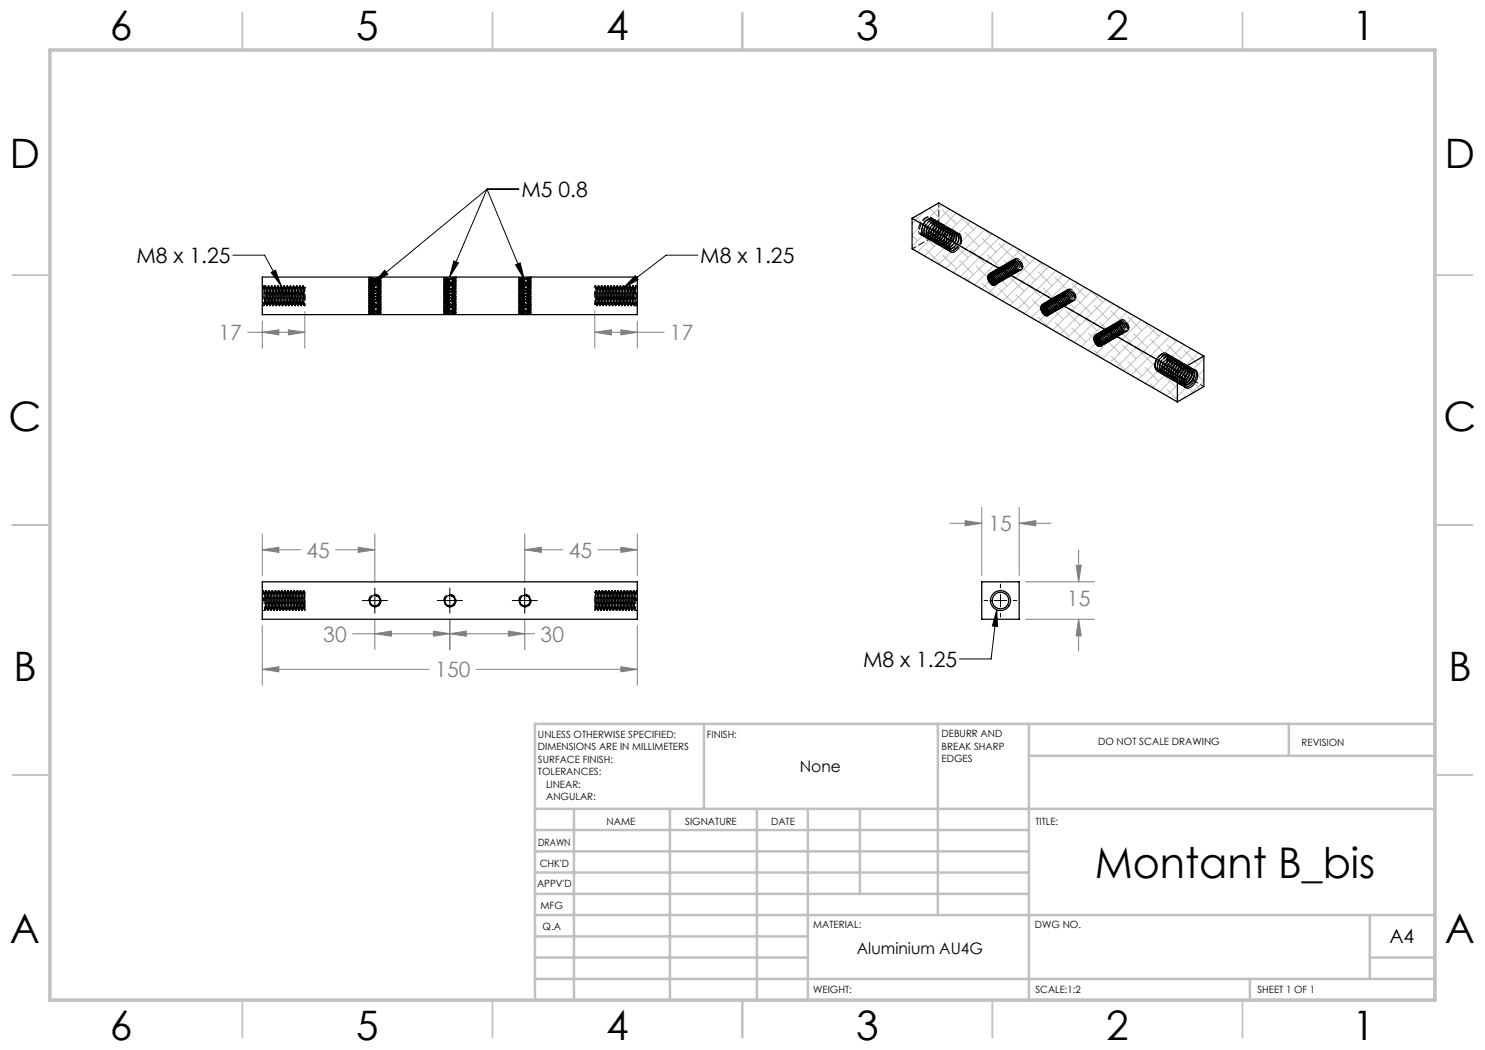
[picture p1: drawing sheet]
<svg xmlns="http://www.w3.org/2000/svg" width="297mm" height="210mm" viewBox="0 0 297 210" stroke-linecap="round" stroke-linejoin="round" font-family="sans-serif">
<defs><g id="words">
<text font-size="8.5" x="218.9" y="175.5">Montant B_bis</text>
<g font-size="8.1">
<text x="22" y="8">6</text>
<text x="71.2" y="8">5</text>
<text x="121.2" y="8">4</text>
<text x="171.3" y="8">3</text>
<text x="221.3" y="8">2</text>
<text x="270.5" y="8">1</text>
<text x="2" y="33.6">D</text>
<text x="289" y="33.6">D</text>
<text x="1.7" y="86.1">C</text>
<text x="288.7" y="86.1">C</text>
<text x="2.7" y="136.1">B</text>
<text x="289.7" y="136.1">B</text>
<text x="2" y="188.6">A</text>
<text x="289" y="188.6">A</text>
<text x="22" y="208">6</text>
<text x="71.2" y="208">5</text>
<text x="121.2" y="208">4</text>
<text x="171.3" y="208">3</text>
<text x="221.3" y="208">2</text>
<text x="270.5" y="208">1</text>
</g>
<g font-size="4.2">
<text x="104.3" y="39.4">M5 0.8</text>
<text x="27.3" y="52.6">M8 x 1.25</text>
<text x="140.1" y="52.6">M8 x 1.25</text>
<text x="172.6" y="133.4">M8 x 1.25</text>
</g>
<g font-size="4.2" fill="#808080">
<text x="43.7" y="68">17</text>
<text x="134" y="68">17</text>
<text x="197.7" y="106.2">15</text>
<text x="61.3" y="111.5">45</text>
<text x="113.7" y="111.5">45</text>
<text x="213.4" y="121.2">15</text>
<text x="64.7" y="128.3">30</text>
<text x="108.1" y="128.3">30</text>
<text x="87.1" y="135.4">150</text>
</g>
<text font-size="3.9" x="277.9" y="188.5">A4</text>
<g font-size="3.2">
<text x="160" y="154.4">None</text>
<text x="171.4" y="190.9">Aluminium AU4G</text>
</g>
<g font-size="2">
<text x="107.6" y="147.6">UNLESS OTHERWISE SPECIFIED:</text>
<text x="141.4" y="147.6">FINISH:</text>
<text x="188.3" y="147.5">DEBURR AND</text>
<text x="188.3" y="150">BREAK SHARP</text>
<text x="219.6" y="149">DO NOT SCALE DRAWING</text>
<text x="260.3" y="149.2">REVISION</text>
<text x="107.6" y="150.1">DIMENSIONS ARE IN MILLIMETERS</text>
<text x="107.6" y="152.6">SURFACE FINISH:</text>
<text x="107.6" y="155.1">TOLERANCES:</text>
<text x="188.3" y="152.5">EDGES</text>
<text x="109.2" y="157.6">LINEAR:</text>
<text x="109.2" y="160.1">ANGULAR:</text>
<text x="121.3" y="165">NAME</text>
<text x="137" y="164.9">SIGNATURE</text>
<text x="154.2" y="164.9">DATE</text>
<text x="207.1" y="164.9">TITLE:</text>
<text x="107.6" y="169.1">DRAWN</text>
<text x="107.9" y="173.3">CHK'D</text>
<text x="107.4" y="177.4">APPV'D</text>
<text x="108.1" y="181.8">MFG</text>
<text x="108.5" y="186">Q.A</text>
<text x="162.6" y="185.5">MATERIAL:</text>
<text x="207" y="185.5">DWG NO.</text>
<text x="162.6" y="198.5">WEIGHT:</text>
<text x="207.1" y="198.6">SCALE:1:2</text>
<text x="251.5" y="198.6">SHEET 1 OF 1</text>
</g>
</g></defs>
<g fill="none" stroke="#000" stroke-width=".2">
<path d="M97.4 37.8h6.4M97.4 37.8l-22.7 18.7M97.4 37.8l-7.5 17.6M97.4 37.8l7.4 18M46.6 51h6.3l3.3 6.2M54.2 54.5l.9-.5 1.1 3.2zM76.9 54.1l.7 .7-2.9 1.7zM90.8 52.2l.9 .4-1.8 2.8zM103.1 53l.9-.4 .8 3.2zM127 55.1l.6 .8-2.9 1.7zM139.6 51h-6.4l-8.5 6.6M75 117.6v5.1"/>
<path d="M90 117.6v5.1M105 117.6v5.1M200.1 116.8v.8M200.1 118.8v2.6M72.5 120.1h5M87.5 120.1h5M102.4 120.1h5.1M196.8 120.1h.8M198.8 120.1h2.6M199.4 122l.1 3.3-1-.1zM199.4 122l-1.2 9.8h-6.3M200.1 122.7v.7"/>
<path d="M202.6 120.1h.8"/>
</g>
<g fill="none" stroke="#808080" stroke-width=".2">
<path d="M49.5 66.5h11.5M52.5 66.5l3.3-.5v1zM52.5 64.2v5.4M57.7 66l3.3 .5-3.3 .5zM61 62.3v7.3M119 66.5l3.3-.5v1zM119 66.5h13.8M119 62.2v7.4M124.2 66l3.3 .5-3.3 .5zM127.5 64.2v5.4M52.5 110l3.3-.5v1zM52.5 106.8v8.3"/>
<path d="M52.5 110h7.6M67.1 110h7.9M71.6 109.5l3.4 .5-3.4 .5zM75 106.8v9.5M105 110l3.3-.5v1zM105 110h7.6M105 106.8v9.5M119.6 110h7.9M124.2 109.5l3.3 .5-3.3 .5zM127.5 106.8v8.3M190 104.7h6.4M193 104.1l3.4 .6-3.4 .5z"/>
<path d="M196.4 101.5v13.6M203.8 104.7l3.4-.6v1.1zM203.8 101.5v13.6M203.8 104.7h6.4M205.1 116.4h13.8M215.2 113.1h1.1l-.6 3.3zM215.7 110v6.4M52.5 133.9l3.3-.6v1.1zM52.5 125.1v11.9M52.5 133.9h33.4M70.5 126.7h36.4M75 126.7l3.3-.5v1z"/>
<path d="M75 123.9v6M86.7 126.2l3.3 .5-3.3 .5zM90 126.7l3.3-.5v1zM90 123.9v6M95.2 133.9h32.3M101.7 126.2l3.3 .5-3.3 .5zM105 123.9v6M124.2 133.3l3.3 .6-3.3 .5zM127.5 125.1v11.9M205.1 123.9h13.8M215.7 123.9l.6 3.3h-1.1zM215.7 123.9v6.3"/>
</g>
<g fill="none" stroke="#c0c0c0" stroke-width=".2">
<path d="M182.4 49.4l1 .9M182.4 47.1l1.1 1.1M183.1 43.3l2.6 2.6M184 46.5l2.9 2.8M184.5 42.5l.1 .1M185 42.2l-2.6 2.5M185.2 49.9l2.8 2.8M185.9 41.7l2.1 2M186.3 44.3l2.8 2.8M187.4 47.6l2.8 2.8M188.4 41l-6 6M188.5 42l2.8 2.8"/>
<path d="M188.5 51l2.8 2.8M189.7 45.4l2.8 2.8M189.9 41.8l-7.5 7.4M190.8 48.7l2.8 2.8M191.3 42.6l-7.8 7.8M191.9 43.1l2.8 2.8M191.9 52.1l2.8 2.8M192.7 43.5l-7.8 7.7M193 46.5l2.8 2.8M193 55.5l1 1M194.1 44.3l-7.7 7.7M194.1 49.9l2.9 2.8"/>
<path d="M195.3 53.2l2.3 2.4M195.5 45.1l-7.7 7.8M196.4 47.6l2.8 2.8M196.4 56.6l2.8 2.8M196.9 45.9l1.2 1.2M197 45.9l-7.8 7.8M197.5 51l2.8 2.8M197.8 56.3l-1.5 1.5M198.4 46.7l-7.8 7.8M198.6 54.4l2.8 2.8M199.8 48.7l2.8 2.8M199.8 57.7l2.8 2.8"/>
<path d="M199.8 47.6l-7.7 7.7M200.9 52.1l2.8 2.8M201.2 48.4l-7.7 7.8M202 55.5l2.8 2.8M202.7 49.2l-7.8 7.8M203.1 58.8l2.9 2.9M203.1 49.9l2.9 2.8M204.1 50l-5.4 5.4M204.3 53.2l2.7 2.8M205.4 56.6l2.8 2.8M205.5 50.9l-7.8 7.7M206.5 60l1.7 1.7-1.9 1.9"/>
<path d="M206.9 51.7l-7.7 7.7M207.5 52l1.8 1.8M207.6 54.4l2.8 2.8M208.4 52.5l-7.8 7.7M208.7 57.7l2.9 2.8M209.8 53.3l-7.8 7.8M211 55.5l2.8 2.8M211.2 54.1l-7.8 7.8M212.1 58.8l2.8 2.9M212.6 55l-7.7 7.7M214.1 55.8l-5.4 5.3M214.3 56.6l2.9 2.8"/>
<path d="M215.5 56.6l-5.7 5.7M215.5 60l2.8 2.8M216.9 57.4l-7.8 7.8M218.2 58.1l2.3 2.4M218.3 58.2l-7.7 7.8M219.7 59.1l-7.7 7.7M221.2 59.9l-7.8 7.8M204.3 62.2l.3 .4M207.6 63.4l2.3 2.2M209 63.1l-1.3 1.3M209.9 61.1l2.8 2.8M211 64.4l2.8 2.9"/>
<path d="M213.2 62.2l2.8 2.8M214.3 65.6l2.9 2.8M216.6 63.4l2.8 2.7M217.7 66.7l1.1 1.1M218.8 61.1l2.9 2.8M218.8 70.1l1.8 1.7M219.1 68.7l-1.4 1.4M220 64.4l2.8 2.9M220.2 69.2l.3 .3M221.1 67.8l2.8 2.8M222.2 62.2l2.8 2.8M222.2 71.2l2.8 2.8"/>
<path d="M222.6 60.7l-7.8 7.8M223.3 65.6l2.8 2.8M223.4 61.2l.5 .5M224 61.6l-7.7 7.7M224.5 69l2.8 2.7M225.4 62.4l-5.4 5.4M225.6 63.4l2.8 2.7M225.6 72.3l2.8 2.8M226.7 66.7l2.8 2.8M226.9 63.2l-7.8 7.7M227.8 70.1l2.8 2.8M228.3 64l-7.8 7.7"/>
<path d="M229 64.4l2.7 2.9M229 73.4l2.7 2.9M229.7 64.8l-7.8 7.8M230.1 67.8l2.8 2.8M230.1 76.8l1.1 1.1M231.1 65.6l-7.7 7.8M231.2 71.2l2.8 2.8M232.3 74.6l2.8 2.8M232.6 66.5l-7.8 7.7M233.4 69l2.9 2.7M233.4 77.9l2.4 2.3M234 67.3l-7.8 7.8"/>
<path d="M234.1 67.3l1 1.1M234.6 72.3l2.6 2.7M235.4 68.1l-7.8 7.8M235.7 75.7l1 1M236.8 68.9l-7.7 7.8M236.8 70.1l2.8 2.8M236.8 79l.4 .4M237 75.5l-3.7 3.7M237.2 77.6l-2.5 2.4M237.6 77.6l.9 .9M238.2 69.7l-7.7 7.8M239 76.8l1 1"/>
<path d="M239.5 75.1l1.2 1.2M239.7 70.6l-7.8 7.7M240.2 71.2l.6 .6M240.8 71.7l-2.3 2.3-.6-.6M240.8 74l-1.3 1.2M240.8 76.2l-2.7 2.7"/>
</g>
<g fill="none" stroke="#c0c0c0" stroke-width=".35">
<path d="M48.5 2.5v7.5M98.5 2.5v7.5M148.5 2.5v7.5M198.5 2.5v7.5M248.5 2.5v7.5M2.5 55h7.5M287 55h7.5M2.5 105h7.5M287 105h7.5M2.5 155h7.5M287 155h7.5M48.5 200v7.5"/>
<path d="M98.5 200v7.5M148.5 200v7.5M198.5 200v7.5M248.5 200v7.5"/>
</g>
<g fill="none" stroke="#c0c0c0" stroke-width=".5">
<path d="M140.8 144.8v17M187.6 144.8v38.2M205.8 144.8v55.2M205.8 151.2h81.2M257.8 144.8v6.4M287 144.8h-180v55.2M107 161.8h180M107 178.8h98.8M107 174.5h98.8M107 170.3h98.8M107 166h98.8M114.8 161.8v38.2"/>
<path d="M134 161.8v38.2M151.4 161.8v38.2M161.6 161.8v38.2M172 161.8v17M107 195.8h180M107 191.5h54.6M107 187.3h54.6M107 183h180M250 195.8v4.2M274 191.5h13M274 183v12.8"/>
</g>
<path d="M10 10h277v190h-277z" fill="none" stroke="#c0c0c0" stroke-width=".7"/>
<path d="M76.9 54.1l.7 .7-2.9 1.7zM90.8 52.2l.9 .4-1.8 2.8zM103.1 53l.9-.4 .8 3.2zM127 55.1l.6 .8-2.9 1.7zM54.2 54.5l.9-.5 1.1 3.2zM199.4 122l.1 3.3-1-.1z" fill="#000"/>
<path d="M52.5 133.9l3.3-.6v1.1zM124.2 133.3l3.3 .6-3.3 .5zM71.6 109.5l3.4 .5-3.4 .5zM52.5 110l3.3-.5v1zM105 110l3.3-.5v1zM124.2 109.5l3.3 .5-3.3 .5zM75 126.7l3.3-.5v1zM86.7 126.2l3.3 .5-3.3 .5zM90 126.7l3.3-.5v1zM101.7 126.2l3.3 .5-3.3 .5zM57.7 66l3.3 .5-3.3 .5zM52.5 66.5l3.3-.5v1zM119 66.5l3.3-.5v1zM124.2 66l3.3 .5-3.3 .5zM215.7 123.9l.6 3.3h-1.1zM215.2 113.1h1.1l-.6 3.3zM203.8 104.7l3.4-.6v1.1zM193 104.1l3.4 .6-3.4 .5z" fill="#808080"/>
<g fill="none" stroke="#000" stroke-width=".25">
<path d="M52.5 55.4h75v7.5h-75zM182.4 43.7v6.1l53.1 30.6M182.4 43.7l53.1 30.6M182.4 43.7l5.3-3.1 53.1 30.6M197.6 55.5l.1 .6a1.25 1.25 0 0 0 1.3 .9M198.2 55a1.33 1.33 0 0 0 .9 1.6M198.2 55a1.4 1.4 0 0 0 .9 1.6M198.4 55.1l.2 .7 .5 .6M198.5 55.1l.1 .7 .5 .5M198.6 55.3l.4 .5a1.01 1.01 0 0 1 0 1.2M198.6 55.3a.59 .59 0 0 0-.9-.2 .59 .59 0 0 0 0 .8 1.24 1.24 0 0 0 1.3 1.1M198.6 55.3l.4 .4a.67 .67 0 0 1-.2 1.1 1.33 1.33 0 0 1-.8-1.8 1.29 1.29 0 0 0 1 1.7"/>
<path d="M208.2 61.6a1.43 1.43 0 0 0 1.4 1.5M208.6 61.1a1.23 1.23 0 0 0 1 1.8l.1-.7-.5-.8M208.6 61.1a1.22 1.22 0 0 0 1 1.7M208.7 61.1a1.49 1.49 0 0 0 1 1.7M208.8 61.1a1.41 1.41 0 0 0 .9 1.6M209 61.2l.2 .8 .5 .5M209.1 61.3l.2 .6 .4 .5M209.2 61.4l.4 .5a1.06 1.06 0 0 1 0 1.2M209.2 61.4a.57 .57 0 0 0-.9-.1 1.41 1.41 0 0 0 1.2 1.8h.1M218.8 67.7v.2a1.4 1.4 0 0 0 1.4 1.3M219 67.3a.64 .64 0 0 1 .9 .2l.4 .8a.6 .6 0 0 1 0 .7 .6 .6 0 0 1-.7 .2 1.53 1.53 0 0 1-.6-1.9zM219.4 67.2a1.41 1.41 0 0 0 .9 1.7"/>
<path d="M219.4 67.2a1.43 1.43 0 0 0 .9 1.6M219.6 67.3l.2 .8 .5 .5M219.7 67.4l.2 .6 .4 .6M220.2 68a.66 .66 0 0 1-.2 1 1.31 1.31 0 0 1-.8-1.8 1.34 1.34 0 0 0 1 1.8M235.5 74.3v6.1M237 75.6l-.3 1M237.5 74.7l-.6 .9M237.5 74.7a1.23 1.23 0 0 1 1.8-.4 2.65 2.65 0 0 1-1.8 3.3 1.18 1.18 0 0 1-.6-1.8zM237.9 74.3a2.47 2.47 0 0 1-1.1 1.9M238.1 74.3a2.46 2.46 0 0 1-1.3 2M238.1 74.2h.5a1.82 1.82 0 0 1-.9 2.7l-.4 .1-.5-.1M238.3 74.1a2.18 2.18 0 0 1-1.6 2.6"/>
<path d="M238.4 74.1a2.11 2.11 0 0 1-1.7 2.7M238.5 74.1a1.84 1.84 0 0 1-.9 2.7l-.4 .2-.5-.1M239 74.1a2.35 2.35 0 0 1-1.3 3.2l-.7 .1M240.8 71.2v6.1l-5.3 3.1M240.8 71.2l-5.3 3.1M52.5 116.4h75v7.5h-75zM75.4 119.2a1.03 1.03 0 0 1 .5 1.4 1.03 1.03 0 0 1-1.4 .4 1.03 1.03 0 0 1-.3-1.5M90.3 119.2a1.03 1.03 0 0 1 .6 1.4 1.03 1.03 0 0 1-1.5 .4 1.03 1.03 0 0 1-.3-1.5M105.4 119.2a1.03 1.03 0 0 1 .5 1.4 1.03 1.03 0 0 1-1.5 .4 1.03 1.03 0 0 1-.3-1.5M196.4 116.4h7.4v7.5h-7.4zM198.1 120.1h.3M201.8 121.2l-.1 .1"/>
<circle cx="75" cy="120.2" r="1.13"/>
<circle cx="90" cy="120.2" r="1.13"/>
<circle cx="105" cy="120.2" r="1.13"/>
<circle cx="200.1" cy="120.1" r="2"/>
<circle cx="200.1" cy="120.1" r="1.67"/>
</g>
<g fill="none" stroke="#000" stroke-width=".2" stroke-dasharray="1.3 .6">
<path d="M52.5 57.1h.5M52.7 57.5l-.2-.4M52.7 57.6l-.2-.3M52.8 57.5h-.1M53 57.1l-.2 .4M53.1 57.1h-.1M53.3 57.5h.1M53.3 57.5l-.2-.3M53.5 57.5h-.2M53.6 57.3l-.2 .3M53.7 57.1h.1M53.9 57.5l-.2-.3"/>
<path d="M54.1 57.5h-.2M54.2 57.3l-.2 .3M54.4 57.1h-.1M54.6 57.5l-.2-.3M54.7 57.5h-.1M54.9 57.3l-.2 .3M55 57.1h-.1M55.2 57.5l-.2-.3M55.3 57.5h-.1M55.5 57.3l-.2 .3M55.6 57.1h-.1M55.8 57.5l-.2-.3"/>
<path d="M56 57.5h-.2M56.1 57.3l-.2 .3M56.2 57.1h.1M56.4 57.5h.1M56.4 57.5l-.2-.3M56.6 57.5h-.2M56.7 57.3l-.2 .3M56.9 57.1h-.1M57.1 57.5l-.2-.3M57.2 57.5h-.1M57.4 57.3l-.2 .3M57.5 57.1h-.1"/>
<path d="M57.7 57.5l-.2-.3M57.8 57.5h-.1M58 57.3l-.2 .3M58.1 57.1h-.1M58.3 57.5l-.2-.3M58.5 57.5h-.2M58.6 57.3l-.2 .3M58.7 57.1h.1M58.9 57.5l-.2-.3M59.1 57.5h-.2M59.2 57.3l-.2 .3M59.4 57.1h-.1"/>
<path d="M59.6 57.5l-.2-.3M59.7 57.5h-.1M59.9 57.3l-.2 .3M60 57.1h-.1M60.2 57.5h.1M60.2 57.5l-.2-.3M60.3 57.5h-.1M60.5 57.3l-.2 .3M60.6 57.1h-.1M60.8 57.5l-.2-.3M61 57.5h.1M61 57.5h-.2"/>
<path d="M61 57.5l-.1 .1M73.7 59.9v.1M73.7 59.5v.1M73.7 59.1v.1M73.7 58.7v.1M73.7 58.3v.1M73.7 57.9v.1M73.7 57.5v.1M73.7 57.1v.1M73.7 56.7v.1M73.7 56.3v.1M73.7 55.9v.1"/>
<path d="M73.7 55.4v.2M73.7 55.9h.1M73.7 56.3h.1M73.7 56.7h.1M73.7 57.1h.1M73.7 57.5h.1M73.7 57.9h.1M73.7 58.3h.1M73.7 58.7h.1M73.7 59.1h.1M73.7 59.5h.1M73.7 59.9h.1"/>
<path d="M73.7 56l.3 .1M73.7 56.4l.3 .1M73.7 56.8l.3 .1M73.7 57.2l.3 .1M73.7 57.6l.3 .1M73.7 58l.3 .1M73.7 58.4l.3 .1M73.7 58.8l.3 .1M73.7 59.2l.3 .1M73.7 59.6l.3 .1M73.7 55.6l.3 .1M74 56.1v.1"/>
<path d="M74 56.5v.1M74 56.9v.1M74 57.3v.1M74 57.7v.1M74 58.1v.1M74 58.5v.1M74 58.9v.1M74 59.3v.1M74 59.7v.1M74 55.7v.1M74 56.2h.1M74 56.6h.1"/>
<path d="M74 57h.1M74 57.4h.1M74 57.8h.1M74 58.2h.1M74 58.6h.1M74 59h.1M74 59.4h.1M74 59.8h.1M74 56.2l-.3 .1M74 56.6l-.3 .1M74 57l-.3 .1M74 57.4l-.3 .1"/>
<path d="M74 57.8l-.3 .1M74 58.2l-.3 .1M74 58.6l-.3 .1M74 59l-.3 .1M74 59.4l-.3 .1M74 59.8l-.3 .1M74 55.8l-.3 .1M75.9 55.9l.2-.1M75.9 56.3l.2-.1M75.9 56.7l.2-.1M75.9 57.1l.2-.1M75.9 57.5l.2-.1"/>
<path d="M75.9 57.9l.2-.1M75.9 58.3l.2-.1M75.9 58.7l.2-.1M75.9 59.1l.2-.1M75.9 59.5l.2-.1M75.9 59.9l.2-.1M75.9 55.5l.2-.1M76 55.5l.2-.1M76 55.6v-.1M76 56v-.1M76 56.4v-.1M76 56.8v-.1"/>
<path d="M76 57.2v-.1M76 57.6v-.1M76 58v-.1M76 58.4v-.1M76 58.8v-.1M76 59.2v-.1M76 59.6v-.1M76.1 56.5l-.2-.1M76.1 56.9l-.2-.1M76.1 57.3l-.2-.1M76.1 57.7l-.2-.1M76.1 58.1l-.2-.1"/>
<path d="M76.1 58.5l-.2-.1M76.1 58.9l-.2-.1M76.1 59.3l-.2-.1M76.1 59.7l-.2-.1M76.1 56.1l-.2-.1M76.2 55.4v.3M76.2 55.7l-.2-.1M76.2 55.8v-.1M76.2 56.2v-.1M76.2 56.6v-.1M76.2 57v-.1M76.2 57.4v-.1"/>
<path d="M76.2 57.8v-.1M76.2 58.2v-.1M76.2 58.6v-.1M76.2 59v-.1M76.2 59.4v-.1M76.2 59.8v-.1M88.7 59.9v.1M88.7 59.5v.1M88.7 59.1v.1M88.7 58.7v.1M88.7 58.3v.1M88.7 57.9v.1"/>
<path d="M88.7 57.5v.1M88.7 57.1v.1M88.7 56.7v.1M88.7 56.3v.1M88.7 55.9v.1M88.7 55.4v.2M88.7 55.9h.1M88.7 56.3h.1M88.7 56.7h.1M88.7 57.1h.1M88.7 57.5h.1M88.7 57.9h.1"/>
<path d="M88.7 58.3h.1M88.7 58.7h.1M88.7 59.1h.1M88.7 59.5h.1M88.7 59.9h.1M88.7 56l.3 .1M88.7 56.4l.3 .1M88.7 56.8l.3 .1M88.7 57.2l.3 .1M88.7 57.6l.3 .1M88.7 58l.3 .1M88.7 58.4l.3 .1"/>
<path d="M88.7 58.8l.3 .1M88.7 59.2l.3 .1M88.7 59.6l.3 .1M88.7 55.6l.3 .1M89 56.1v.1M89 56.5v.1M89 56.9v.1M89 57.3v.1M89 57.7v.1M89 58.1v.1M89 58.5v.1M89 58.9v.1"/>
<path d="M89 59.3v.1M89 59.7v.1M89 55.7v.1M89 56.2h.1M89 56.6h.1M89 57h.1M89 57.4h.1M89 57.8h.1M89 58.2h.1M89 58.6h.1M89 59h.1M89 59.4h.1"/>
<path d="M89 59.8h.1M89 56.2l-.3 .1M89 56.6l-.3 .1M89 57l-.3 .1M89 57.4l-.3 .1M89 57.8l-.3 .1M89 58.2l-.3 .1M89 58.6l-.3 .1M89 59l-.3 .1M89 59.4l-.3 .1M89 59.8l-.3 .1M89 55.8l-.3 .1"/>
<path d="M90.9 55.9l.2-.1M90.9 56.3l.2-.1M90.9 56.7l.2-.1M90.9 57.1l.2-.1M90.9 57.5l.2-.1M90.9 57.9l.2-.1M90.9 58.3l.2-.1M90.9 58.7l.2-.1M90.9 59.1l.2-.1M90.9 59.5l.2-.1M90.9 59.9l.2-.1M90.9 55.5l.2-.1"/>
<path d="M91 55.5l.2-.1M91 55.6v-.1M91 56v-.1M91 56.4v-.1M91 56.8v-.1M91 57.2v-.1M91 57.6v-.1M91 58v-.1M91 58.4v-.1M91 58.8v-.1M91 59.2v-.1M91 59.6v-.1"/>
<path d="M91.1 56.5l-.2-.1M91.1 56.9l-.2-.1M91.1 57.3l-.2-.1M91.1 57.7l-.2-.1M91.1 58.1l-.2-.1M91.1 58.5l-.2-.1M91.1 58.9l-.2-.1M91.1 59.3l-.2-.1M91.1 59.7l-.2-.1M91.1 56.1l-.2-.1M91.2 55.4v.3M91.2 55.7l-.2-.1"/>
<path d="M91.2 55.8v-.1M91.2 56.2v-.1M91.2 56.6v-.1M91.2 57v-.1M91.2 57.4v-.1M91.2 57.8v-.1M91.2 58.2v-.1M91.2 58.6v-.1M91.2 59v-.1M91.2 59.4v-.1M91.2 59.8v-.1M103.7 59.9v.1"/>
<path d="M103.7 59.5v.1M103.7 59.1v.1M103.7 58.7v.1M103.7 58.3v.1M103.7 57.9v.1M103.7 57.5v.1M103.7 57.1v.1M103.7 56.7v.1M103.7 56.3v.1M103.7 55.9v.1M103.7 55.4v.2M103.7 55.9h.1"/>
<path d="M103.7 56.3h.1M103.7 56.7h.1M103.7 57.1h.1M103.7 57.5h.1M103.7 57.9h.1M103.7 58.3h.1M103.7 58.7h.1M103.7 59.1h.1M103.7 59.5h.1M103.7 59.9h.1M103.7 56l.3 .1M103.7 56.4l.3 .1"/>
<path d="M103.7 56.8l.3 .1M103.7 57.2l.3 .1M103.7 57.6l.3 .1M103.7 58l.3 .1M103.7 58.4l.3 .1M103.7 58.8l.3 .1M103.7 59.2l.3 .1M103.7 59.6l.3 .1M103.7 55.6l.3 .1M104 56.1v.1M104 56.5v.1M104 56.9v.1"/>
<path d="M104 57.3v.1M104 57.7v.1M104 58.1v.1M104 58.5v.1M104 58.9v.1M104 59.3v.1M104 59.7v.1M104 55.7v.1M104 56.2h.1M104 56.6h.1M104 57h.1M104 57.4h.1"/>
<path d="M104 57.8h.1M104 58.2h.1M104 58.6h.1M104 59h.1M104 59.4h.1M104 59.8h.1M104 56.2l-.3 .1M104 56.6l-.3 .1M104 57l-.3 .1M104 57.4l-.3 .1M104 57.8l-.3 .1M104 58.2l-.3 .1"/>
<path d="M104 58.6l-.3 .1M104 59l-.3 .1M104 59.4l-.3 .1M104 59.8l-.3 .1M104 55.8l-.3 .1M105.9 55.9l.2-.1M105.9 56.3l.2-.1M105.9 56.7l.2-.1M105.9 57.1l.2-.1M105.9 57.5l.2-.1M105.9 57.9l.2-.1M105.9 58.3l.2-.1"/>
<path d="M105.9 58.7l.2-.1M105.9 59.1l.2-.1M105.9 59.5l.2-.1M105.9 59.9l.2-.1M105.9 55.5l.2-.1M106 55.5l.2-.1M106 55.6v-.1M106 56v-.1M106 56.4v-.1M106 56.8v-.1M106 57.2v-.1M106 57.6v-.1"/>
<path d="M106 58v-.1M106 58.4v-.1M106 58.8v-.1M106 59.2v-.1M106 59.6v-.1M106.1 56.5l-.2-.1M106.1 56.9l-.2-.1M106.1 57.3l-.2-.1M106.1 57.7l-.2-.1M106.1 58.1l-.2-.1M106.1 58.5l-.2-.1M106.1 58.9l-.2-.1"/>
<path d="M106.1 59.3l-.2-.1M106.1 59.7l-.2-.1M106.1 56.1l-.2-.1M106.2 55.4v.3M106.2 55.7l-.2-.1M106.2 55.8v-.1M106.2 56.2v-.1M106.2 56.6v-.1M106.2 57v-.1M106.2 57.4v-.1M106.2 57.8v-.1M106.2 58.2v-.1"/>
<path d="M106.2 58.6v-.1M106.2 59v-.1M106.2 59.4v-.1M106.2 59.8v-.1M119 57.2v.3M119 57.2v.1M119.1 57.1h-.1M119.3 57.5l-.3 3.3M119.3 57.5l-.2-.3M119.5 57.5l-.3 3.3M119.5 57.5h-.2M119.7 57.2l-.2 .3"/>
<path d="M119.8 57.1h-.1M120 57.5l-.2-.3M120.1 57.5l-.3 3.3M120.1 57.5h-.2M120.3 57.2l-.2 .3M120.4 57.1h-.1M120.6 57.5l-.2-.3M120.7 57.5h-.1M120.9 57.2l-.2 .3M121 57.1h-.1M121.2 57.5l-.2-.3M121.3 57.6l-.3 3.2"/>
<path d="M121.3 57.5h.1M121.4 57.5h-.2M121.5 57.2l-.2 .3M121.6 57.1h-.1M121.8 57.5l-.2-.3M122 57.6l-.3 3.2M122 57.5h-.2M122.2 57.2l-.2 .3M122.3 57.1h-.1M122.5 57.5h-.1M122.5 57.5l-.2-.3M122.6 57.5l-.3 3.3"/>
<path d="M122.6 57.5h-.2M122.8 57.2l-.2 .3M122.9 57.1h-.1M123.1 57.5l-.2-.3M123.2 57.5l-.3 3.3M123.2 57.5h-.1M123.4 57.2l-.2 .3M123.5 57.1h-.1M123.7 57.5l-.2-.3M123.8 57.5l-.2 3.3M123.9 57.5h-.2M124 57.2l-.2 .3"/>
<path d="M124.1 57.1h-.1M124.3 57.5l-.2-.3M124.5 57.5h-.2M124.7 57.2l-.2 .3M124.8 57.1h-.1M125 57.5l-.2-.3M125.1 57.6l-.3 3.2M125.1 57.5h.1M125.1 57.5h-.2M125.3 57.2l-.2 .3M125.4 57.1h-.1M125.6 57.5h.1"/>
<path d="M125.6 57.5l-.2-.3M125.7 57.6l-.3 3.2M125.7 57.5h-.1M125.9 57.2l-.2 .3M126 57.1h-.1M126.2 57.5h.1M126.2 57.5l-.2-.3M126.3 57.5l-.2 3.3M126.4 57.5h-.2M126.5 57.2l-.2 .3M126.6 57.1h-.1M126.8 57.5l-.2-.3"/>
<path d="M127 57.5l-.3 3.2M127 57.5h-.2M127.2 57.2l-.2 .3M127.5 57.1h-.3M184.1 46.9l.3 .2M184.7 46.8l.1 .1M184.8 47.3h.1M185.1 47.1l.1 .1M185.2 47.5l.1 .1M185.6 47.4h.1M185.7 47.8h.1M186 47.6l.1 .1"/>
<path d="M186.1 48l.1 .1M186.2 43.5l-.1-.1M186.2 43.9l-.1-.1M186.4 44.6l-.2-.7a1.54 1.54 0 0 0-1.8 1.4 1.07 1.07 0 0 0 .7 1.6l.8-.3 .4-.5M186.4 44.6l.1-.2M186.5 47.9h.1M186.5 44.4l.4 .2M186.5 44.6h-.1M186.5 48.3h.1M186.6 43.7h.1M186.7 44.2l-.1-.1M186.9 48.1l.1 .1"/>
<path d="M186.9 44.6h-.4M187 48.6h.1M187 44v-.1M187.1 44.4h-.1M187.3 48.4h.2M187.4 48.8h.1M187.5 44.2h-.1M187.6 44.7l-.1-.1M187.8 48.6l.1 .1M187.9 49.1h.1M187.9 44.5h.1M188 44.9h-.1"/>
<path d="M188.2 48.9l.1 .1M188.3 49.3l.1 .1M188.4 44.7h-.1M188.5 45.2l-.2-.1M188.7 49.1l.1 .1M188.7 49.6h.1M188.8 45h.1M188.9 45.4h-.1M189.1 49.4l.1 .1M189.2 49.8v.1M189.3 45.3l-.1-.1M189.3 45.7l-.1-.1"/>
<path d="M189.6 49.7h.1M189.6 50.1h.1M189.7 45.5h-.1M189.8 48.7a.95 .95 0 0 0 .3 1.3 .95 .95 0 0 0 1.3-.4 2.46 2.46 0 0 0 .9-1.9M189.8 45.9h-.1M190 49.9l.1 .1M190.1 50.3v.1M190.1 45.8v-.1M190.2 46.2l-.1-.1M190.3 47.5l.2-.7a.83 .83 0 0 0-.4-1 .83 .83 0 0 0-1.1 .2 2.76 2.76 0 0 0-.9 3.1 1.43 1.43 0 0 0 2.2-.6l.6-1.5a.83 .83 0 0 0-.4-1 .83 .83 0 0 0-1 .3 2.76 2.76 0 0 0-.9 3.1 1.43 1.43 0 0 0 2.1-.6l.7-1.5a.83 .83 0 0 0-.4-1 .83 .83 0 0 0-1.1 .2 2.76 2.76 0 0 0-.9 3.1 1.43 1.43 0 0 0 2.2-.6l.6-1.4a.83 .83 0 0 0-.4-1.1 .83 .83 0 0 0-1 .3 2.76 2.76 0 0 0-1 3.1 1.43 1.43 0 0 0 2.2-.6l.7-1.5a.83 .83 0 0 0-.4-1 .83 .83 0 0 0-1.1 .2 2.52 2.52 0 0 0-.8 3.3M190.6 46h-.1M190.7 46.5l-.1-.1"/>
<path d="M190.8 47.5a2.3 2.3 0 0 0-.8 2.8M190.9 50.4a2.68 2.68 0 0 0 1.4-2.7M191 46.3v-.1M191.1 46.7l-.1-.1M191.5 46.5h-.1M191.5 47l-.1-.1M191.9 46.8h.1M191.9 47.2h.1M197.9 54.7h-.1M198.2 54.8l-.1 .1M198.2 54.6h-.1M198.4 54.7h.1"/>
<path d="M198.4 54.4h.1M198.7 54.5h-.1M198.7 54.2v.1M198.8 56.4l.3 .2h.5a1.44 1.44 0 0 0-1.5-2l-.2 .5v.4M199 56.7h.1M199 54.3l-.1 .1M199 54.1h.1M199 56.2l.3 .3h.6a1.44 1.44 0 0 0-1.5-2.1l-.2 .6v.4M199.1 56.6l.2-.1 .2-.3M199.2 56.8h.1M199.3 56.6v-.1M199.3 54.2h-.1"/>
<path d="M199.3 53.9h.1M199.3 56.1l.3 .2h.5a1.44 1.44 0 0 0-1.4-2l-.3 .5 .1 .4M199.5 56.7l.1-.1M199.5 56.4h.1M199.6 54h-.1M199.6 53.7l-.1 .1M199.6 55.9l.3 .2h.5a1.44 1.44 0 0 0-1.4-2l-.3 .5 .1 .5M199.8 56.5h.1M199.8 56.2h.1M199.8 53.8v.1M199.9 53.6h-.1M199.9 55.7l.3 .3h.5a1.44 1.44 0 0 0-1.4-2.1l-.3 .6v.4"/>
<path d="M200.1 56.3h.1M200.1 56.1l.1-.1M200.1 53.7h.1M200.1 53.4h.1M200.2 55.6l.3 .2h.5a1.44 1.44 0 0 0-1.5-2l-.2 .5v.4M200.4 56.2h.1M200.4 55.9h.1M200.4 53.5l-.1 .1M200.4 53.3h.1M200.5 55.4l.3 .2 .5 .1a1.44 1.44 0 0 0-1.5-2.1l-.2 .5v.5M200.7 56h.1M200.7 55.7h.1"/>
<path d="M200.7 53.3l-.1 .1M200.7 53.1h.1M200.7 55.3l.3 .2h.6a1.44 1.44 0 0 0-1.5-2.1l-.2 .6v.4M200.9 55.8h.1M201 55.6v-.1M201 53.2h-.1M201 52.9h.1M201 55.1l.3 .2h.5a1.44 1.44 0 0 0-1.4-2l-.3 .5 .1 .4M201.2 55.7h.1M201.2 55.4h.1M201.3 53l-.1 .1M201.3 52.8h-.1"/>
<path d="M201.3 54.9l.3 .2 .5 .1a1.44 1.44 0 0 0-1.4-2.1l-.3 .5 .1 .5M201.5 55.5h.1M201.5 55.3l.1-.1M201.5 52.9h.1M201.6 52.6h-.1M201.6 54.8l.3 .2h.5a1.44 1.44 0 0 0-1.4-2.1l-.3 .6v.4M201.8 55.4v-.1M201.8 55.1h.1M201.8 52.7h.1M201.8 52.4v.1M201.9 54.6l.3 .2h.5a1.44 1.44 0 0 0-1.5-2l-.2 .5v.4M202.1 55.2h.1"/>
<path d="M202.1 54.9h.1M202.1 52.5l-.1 .1M202.1 52.3h.1M202.2 54.4l.3 .3h.5a1.44 1.44 0 0 0-1.5-2.1l-.2 .6v.4M202.4 55h.1M202.4 54.8v-.1M202.4 52.4h-.1M202.4 52.1h.1M202.4 54.3l.3 .2h.5a1.44 1.44 0 0 0-1.4-2l-.2 .5v.4M202.6 54.9l.1-.1M202.6 54.6h.1M202.7 52.2h-.1"/>
<path d="M202.7 51.9v.1M202.7 54.1l.3 .2h.5a1.44 1.44 0 0 0-1.4-2l-.3 .5 .1 .5M202.9 54.7h.1M202.9 54.4h.1M203 52l-.1 .1M203 53.9l.3 .3h.5a1.44 1.44 0 0 0-1.4-2.1l-.3 .6 .1 .4M203 51.7l-.1 .1M203.2 54.5h.1M203.2 54.3l.1-.1M203.5 54.4h.1M203.5 54.1h.1M203.8 54.2h.1"/>
<path d="M203.8 54l.1-.1M204 54l.3-.1M204.2 53.3a1.2 1.2 0 0 0-1.4-1.2l-.2 .4 .1 .5M204.2 53.3h.1M204.3 53.5l-.1-.2M204.3 53.3a1.2 1.2 0 0 0-1.4-1.2l-.2 .4 .1 .6M204.3 53.3h.3M204.6 53.3l-.3 .2M210.2 59.9h.1M210.5 60h-.1M210.5 59.7h-.1M210.7 59.8h.1"/>
<path d="M210.8 59.5l-.1 .1M211 59.6l-.1 .1M211 59.4h.1M211.3 59.5h-.1M211.3 59.2h.1M211.6 59.3h-.1M211.6 59v.1M211.9 59.1l-.1 .1M211.9 58.9h-.1M212.2 59h-.1M212.2 58.7h-.1M212.4 58.8v.1"/>
<path d="M212.4 58.6h.1M212.7 58.7h-.1M212.7 58.4h.1M213 58.5h-.1M213 58.2v.1M213.3 58.3l-.1 .1M213.3 58.1h.1M213.6 58.2h-.1M213.7 57.9h-.2M214.8 59.5a1.2 1.2 0 0 0-1.4-1.3l-.2 .4 .1 .6M214.8 59.5l.1-.1M214.9 59.6l-.1-.1"/>
<path d="M214.9 59.4a1.2 1.2 0 0 0-1.4-1.2l-.2 .4 .1 .6M214.9 59.4l.3 .1M215.2 59.5l-.3 .1M52.5 61.1h.3M52.8 61.1l.2-.3M53 60.8h.1M53 60.8l.3-3.3M53.1 60.8l.2 .3M53.3 61.1h.1M53.4 61.1l.2-.3M53.6 60.8h.2M53.6 60.8l.3-3.3"/>
<path d="M53.8 60.8l.2 .3M53.8 60.8h.1M54 61.1h.1M54.1 61.1l.2-.3M54.2 60.8h.2M54.3 60.7l.2-3.2M54.4 60.8l.2 .3M54.4 60.8h.1M54.6 61.1h.1M54.7 61.1l.2-.3M54.9 60.8h.1M54.9 60.7l.3-3.2"/>
<path d="M55 60.8l.2 .3M55.2 61.1h.1M55.3 61.1l.2-.3M55.5 60.8h.1M55.6 60.8l.2 .3M55.8 61.1h.1M55.9 61.1l.2-.3M56.1 60.8h.2M56.1 60.8l.3-3.3M56.3 60.8l.2 .3M56.5 61.1h.1M56.6 61.1l.2-.3"/>
<path d="M56.7 60.8h.2M56.8 60.8l.2-3.3M56.9 60.8l.2 .3M57.1 61.1h.1M57.2 61.1l.2-.3M57.4 60.8h.1M57.4 60.7l.3-3.2M57.5 60.8l.2 .3M57.5 60.8h.1M57.7 61.1h.1M57.8 61.1l.2-.3M58 60.8h.1"/>
<path d="M58 60.7l.3-3.2M58.1 60.8l.2 .3M58.3 61.1h.1M58.4 61.1l.2-.3M58.6 60.8h.2M58.6 60.8h.1M58.6 60.7l.3-3.2M58.8 60.8l.2 .3M59 61.1h.1M59.1 61.1l.2-.3M59.2 60.8h.2M59.4 60.8l.2 .3"/>
<path d="M59.6 61.1h.1M59.7 61.1l.2-.3M59.9 60.8h.1M59.9 60.8l.3-3.3M60 60.8l.2 .3M60.2 61.1h.1M60.3 61.1l.2-.3M60.5 60.8h.1M60.5 60.8l.3-3.3M60.6 60.8l.2 .3M60.7 60.8l.2-3.3M60.8 61.1h.1"/>
<path d="M60.9 61.1l.1-.1M60.9 61.1l.1-.3M73.7 62.7v.1M73.7 62.3v.1M73.7 61.9v.1M73.7 61.5v.1M73.7 61.1v.1M73.7 60.7v.1M73.7 60.3v.1M73.7 60.3h.1M73.7 60.7h.1M73.7 61.1h.1"/>
<path d="M73.7 61.5h.1M73.7 61.9h.1M73.7 62.3h.1M73.7 62.7h.1M73.7 60l.3 .1M73.7 60.4l.3 .1M73.7 60.8l.3 .1M73.7 61.2l.3 .1M73.7 61.6l.3 .1M73.7 62l.3 .1M73.7 62.4l.3 .1M73.7 62.8l.2 .1"/>
<path d="M74 60.1v.1M74 60.5v.1M74 60.9v.1M74 61.3v.1M74 61.7v.1M74 62.1v.1M74 62.5v.1M74 60.2h.1M74 60.6h.1M74 61h.1M74 61.4h.1M74 61.8h.1"/>
<path d="M74 62.2h.1M74 62.6h.1M74 60.2l-.3 .1M74 60.6l-.3 .1M74 61l-.3 .1M74 61.4l-.3 .1M74 61.8l-.3 .1M74 62.2l-.3 .1M74 62.6l-.3 .1M75.9 60.3l.2-.1M75.9 60.7l.2-.1M75.9 61.1l.2-.1"/>
<path d="M75.9 61.5l.2-.1M75.9 61.9l.2-.1M75.9 62.3l.2-.1M75.9 62.7l.2-.1M76 60v-.1M76 60.4v-.1M76 60.8v-.1M76 61.2v-.1M76 61.6v-.1M76 62v-.1M76 62.4v-.1M76 62.8v-.1"/>
<path d="M76.1 62.9l-.2-.1M76.1 60.1l-.2-.1M76.1 60.5l-.2-.1M76.1 60.9l-.2-.1M76.1 61.3l-.2-.1M76.1 61.7l-.2-.1M76.1 62.1l-.2-.1M76.1 62.5l-.2-.1M76.2 60.2v-.1M76.2 60.6v-.1M76.2 61v-.1M76.2 61.4v-.1"/>
<path d="M76.2 61.8v-.1M76.2 62.2v-.1M76.2 62.6v-.1M88.7 62.7v.1M88.7 62.3v.1M88.7 61.9v.1M88.7 61.5v.1M88.7 61.1v.1M88.7 60.7v.1M88.7 60.3v.1M88.7 60.3h.1M88.7 60.7h.1"/>
<path d="M88.7 61.1h.1M88.7 61.5h.1M88.7 61.9h.1M88.7 62.3h.1M88.7 62.7h.1M88.7 60l.3 .1M88.7 60.4l.3 .1M88.7 60.8l.3 .1M88.7 61.2l.3 .1M88.7 61.6l.3 .1M88.7 62l.3 .1M88.7 62.4l.3 .1"/>
<path d="M88.7 62.8l.2 .1M89 60.1v.1M89 60.5v.1M89 60.9v.1M89 61.3v.1M89 61.7v.1M89 62.1v.1M89 62.5v.1M89 60.2h.1M89 60.6h.1M89 61h.1M89 61.4h.1"/>
<path d="M89 61.8h.1M89 62.2h.1M89 62.6h.1M89 60.2l-.3 .1M89 60.6l-.3 .1M89 61l-.3 .1M89 61.4l-.3 .1M89 61.8l-.3 .1M89 62.2l-.3 .1M89 62.6l-.3 .1M90.9 60.3l.2-.1M90.9 60.7l.2-.1"/>
<path d="M90.9 61.1l.2-.1M90.9 61.5l.2-.1M90.9 61.9l.2-.1M90.9 62.3l.2-.1M90.9 62.7l.2-.1M91 60v-.1M91 60.4v-.1M91 60.8v-.1M91 61.2v-.1M91 61.6v-.1M91 62v-.1M91 62.4v-.1"/>
<path d="M91 62.8v-.1M91.1 62.9l-.2-.1M91.1 60.1l-.2-.1M91.1 60.5l-.2-.1M91.1 60.9l-.2-.1M91.1 61.3l-.2-.1M91.1 61.7l-.2-.1M91.1 62.1l-.2-.1M91.1 62.5l-.2-.1M91.2 60.2v-.1M91.2 60.6v-.1M91.2 61v-.1"/>
<path d="M91.2 61.4v-.1M91.2 61.8v-.1M91.2 62.2v-.1M91.2 62.6v-.1M103.7 62.7v.1M103.7 62.3v.1M103.7 61.9v.1M103.7 61.5v.1M103.7 61.1v.1M103.7 60.7v.1M103.7 60.3v.1M103.7 60.3h.1"/>
<path d="M103.7 60.7h.1M103.7 61.1h.1M103.7 61.5h.1M103.7 61.9h.1M103.7 62.3h.1M103.7 62.7h.1M103.7 60l.3 .1M103.7 60.4l.3 .1M103.7 60.8l.3 .1M103.7 61.2l.3 .1M103.7 61.6l.3 .1M103.7 62l.3 .1"/>
<path d="M103.7 62.4l.3 .1M103.7 62.8l.2 .1M104 60.1v.1M104 60.5v.1M104 60.9v.1M104 61.3v.1M104 61.7v.1M104 62.1v.1M104 62.5v.1M104 60.2h.1M104 60.6h.1M104 61h.1"/>
<path d="M104 61.4h.1M104 61.8h.1M104 62.2h.1M104 62.6h.1M104 60.2l-.3 .1M104 60.6l-.3 .1M104 61l-.3 .1M104 61.4l-.3 .1M104 61.8l-.3 .1M104 62.2l-.3 .1M104 62.6l-.3 .1M105.9 60.3l.2-.1"/>
<path d="M105.9 60.7l.2-.1M105.9 61.1l.2-.1M105.9 61.5l.2-.1M105.9 61.9l.2-.1M105.9 62.3l.2-.1M105.9 62.7l.2-.1M106 60v-.1M106 60.4v-.1M106 60.8v-.1M106 61.2v-.1M106 61.6v-.1M106 62v-.1"/>
<path d="M106 62.4v-.1M106 62.8v-.1M106.1 62.9l-.2-.1M106.1 60.1l-.2-.1M106.1 60.5l-.2-.1M106.1 60.9l-.2-.1M106.1 61.3l-.2-.1M106.1 61.7l-.2-.1M106.1 62.1l-.2-.1M106.1 62.5l-.2-.1M106.2 60.2v-.1M106.2 60.6v-.1"/>
<path d="M106.2 61v-.1M106.2 61.4v-.1M106.2 61.8v-.1M106.2 62.2v-.1M106.2 62.6v-.1M119 60.8h.1M119 60.8l.1-.1M119 60.8h.2M119.2 60.8l.2 .3M119.4 61.1h.1M119.5 61l.2-.3M119.6 60.8h.2"/>
<path d="M119.8 60.8l.2 .3M119.8 60.8h.1M120 61.1h.1M120.1 61l.2-.3M120.3 60.8h.1M120.4 60.8l.2 .3M120.6 61.1h.1M120.7 61l.2-.3M120.9 60.8h.1M121 60.8l.2 .3M121.2 61.1h.1M121.4 61l.2-.3"/>
<path d="M121.5 60.8h.2M121.7 60.8l.2 .3M121.9 61.1h.1M122 61l.2-.3M122.1 60.8h.2M122.3 60.8l.2 .3M122.5 61.1h.1M122.6 61l.2-.3M122.8 60.8h.1M122.9 60.8l.2 .3M123.1 61.1h.1M123.2 61l.2-.3"/>
<path d="M123.4 60.8h.1M123.5 60.8l.2 .3M123.5 60.8h.1M123.7 61.1h.1M123.9 61l.2-.3M124 60.8h.2M124.2 60.8l.2 .3M124.4 61.1h.1M124.5 61l.2-.3M124.6 60.8h.2M124.8 60.8l.2 .3M125 61.1h.1"/>
<path d="M125.1 61l.2-.3M125.3 60.8h.1M125.4 60.8l.2 .3M125.6 61.1h.1M125.7 61l.2-.3M125.9 60.8h.1M126 60.8l.2 .3M126.2 61.1h.1M126.4 61l.2-.3M126.5 60.8h.2M126.7 60.8l.2 .3M126.7 60.8h.1"/>
<path d="M126.9 61.1h.1M126.9 61.1l.2-.3M127.1 60.8h.2M127.3 60.7l.1 .3M127.3 60.8l.2 .3M127.5 61.1h-.6M208.5 60.8v.1M208.8 60.9l-.1 .1M208.8 60.7h-.1M209 60.8h.1M209.1 60.5h-.1M209.3 60.6v.1"/>
<path d="M209.3 60.4h.1M209.4 62.5l.3 .2 .5 .1a1.44 1.44 0 0 0-1.5-2.1l-.2 .5v.5M209.6 62.9v-.1M209.6 60.4l-.1 .1M209.6 60.2h.1M209.7 62.4l.3 .2h.5a1.44 1.44 0 0 0-1.5-2.1l-.2 .6v.4M209.7 62.7l.2-.1 .2-.3M209.8 62.9h.1M209.9 62.7v-.1M209.9 60.3h-.1M209.9 60h.1M209.9 62.2l.3 .2h.5a1.44 1.44 0 0 0-1.4-2l-.3 .5 .1 .4"/>
<path d="M210.1 62.8h.1M210.1 62.5h.1M210.2 60.1l-.1 .1M210.2 62l.3 .2 .5 .1a1.44 1.44 0 0 0-1.4-2.1l-.3 .5 .1 .5M210.4 62.6h.1M210.4 62.4l.1-.1M210.5 61.9l.3 .2h.5a1.44 1.44 0 0 0-1.4-2l-.3 .5 .1 .4M210.7 62.5v-.1M210.7 62.2h.1M210.8 61.7l.3 .2h.5a1.44 1.44 0 0 0-1.5-2l-.2 .5v.5M211 62.3h.1M211 62h.1"/>
<path d="M211.1 61.5l.3 .3h.5a1.44 1.44 0 0 0-1.5-2.1l-.2 .6v.4M211.3 62.1h.1M211.3 61.9v-.1M211.4 61.4l.3 .2h.5a1.44 1.44 0 0 0-1.5-2l-.2 .5v.4M211.5 62l.1-.1M211.6 61.7h.1M211.6 61.2l.3 .2h.5a1.44 1.44 0 0 0-1.4-2l-.3 .5 .1 .5M211.8 61.8h.1M211.8 61.5h.1M211.9 61.1l.3 .2h.5a1.44 1.44 0 0 0-1.4-2.1l-.3 .6 .1 .4M212.1 61.6h.1M212.1 61.4l.1-.1"/>
<path d="M212.2 60.9l.3 .2h.5a1.44 1.44 0 0 0-1.4-2l-.3 .5 .1 .4M212.4 61.5h.1M212.4 61.2h.1M212.5 60.7l.3 .2 .5 .1a1.44 1.44 0 0 0-1.5-2.1l-.2 .5v.5M212.7 61.3h.1M212.7 61.1l.1-.1M212.8 60.6l.3 .2h.5a1.44 1.44 0 0 0-1.5-2.1l-.2 .6v.4M213 61.2v-.1M213 60.9h.1M213.1 60.4l.2 .2h.6a1.44 1.44 0 0 0-1.5-2l-.2 .5v.4M213.2 61h.1M213.3 60.7h.1"/>
<path d="M213.3 60.2l.3 .3h.5a1.44 1.44 0 0 0-1.4-2.1l-.3 .6 .1 .4M213.5 60.8h.1M213.5 60.6l.1-.1M213.6 60.1l.3 .2h.5a1.44 1.44 0 0 0-1.4-2l-.3 .5 .1 .4M213.8 60.7v-.1M213.8 60.4h.1M214.1 60.5h.1M214.1 60.2h.1M214.4 60.3h.1M214.4 60.1l.1-.1M214.7 60.2l.2-.2M219.1 67h.1"/>
<path d="M219.4 67.1h-.1M219.4 66.8h-.1M219.6 66.9h.1M219.7 66.6l-.1 .1M219.9 66.7v.1M219.9 66.5h.1M220 68.6l.3 .3h.5a1.44 1.44 0 0 0-1.5-2.1l-.2 .6v.4M220.2 69l.1-.1M220.2 66.6h-.1M220.2 66.3h.1M220.3 68.5l.3 .2h.5a1.44 1.44 0 0 0-1.5-2l-.2 .5v.4M220.3 68.8h.2l.2-.4"/>
<path d="M220.5 69.1h.1M220.5 68.8h.1M220.5 66.4l-.1 .1M220.5 66.2h.1M220.5 68.3l.3 .2 .5 .1a1.44 1.44 0 0 0-1.4-2.1l-.2 .5v.5M220.7 68.9h.1M220.8 68.6h.1M220.8 66.2l-.1 .1M220.8 66h.1M220.8 68.2l.3 .2h.5a1.44 1.44 0 0 0-1.4-2.1l-.3 .6 .1 .4M221 68.7h.1M221 68.5l.1-.1"/>
<path d="M221.1 66.1h-.1M221.1 65.8h-.1M221.1 68l.3 .2h.5a1.44 1.44 0 0 0-1.4-2l-.3 .5 .1 .4M221.3 68.6h.1M221.3 68.3h.1M221.3 65.9v.1M221.4 65.7h-.1M221.4 67.8l.3 .2 .5 .1a1.44 1.44 0 0 0-1.4-2.1l-.3 .5v.5M221.6 68.4h.1M221.6 68.2l.1-.1M221.6 65.8h.1M221.6 65.5h.1"/>
<path d="M221.7 67.7l.3 .2h.5a1.44 1.44 0 0 0-1.5-2.1l-.2 .6v.4M221.9 68.3v-.1M221.9 68h.1M221.9 65.6h-.1M221.9 65.3v.1M222 67.5l.3 .2h.5a1.44 1.44 0 0 0-1.5-2l-.2 .5v.4M222.1 68.1h.1M222.2 67.8h.1M222.2 65.4l-.1 .1M222.2 65.2h.1M222.2 67.3l.3 .3h.5a1.44 1.44 0 0 0-1.4-2.1l-.3 .6 .1 .4M222.4 67.9h.1"/>
<path d="M222.4 67.7l.1-.1M222.5 65.3h-.1M222.5 65h.1M222.5 67.2l.3 .2h.5a1.44 1.44 0 0 0-1.4-2l-.3 .5 .1 .4M222.7 67.8l.1-.1M222.7 67.5h.1M222.8 65.1h-.1M222.8 64.8l-.1 .1M222.8 67l.3 .2h.5a1.44 1.44 0 0 0-1.4-2l-.3 .5 .1 .5M223 67.6h.1M223 67.3h.1M223 64.9v.1"/>
<path d="M223.1 64.7h-.1M223.1 66.8l.3 .3h.5a1.44 1.44 0 0 0-1.4-2.1l-.3 .6v.4M223.3 67.4h.1M223.3 67.2l.1-.1M223.3 64.8h.1M223.3 64.5h.1M223.4 66.7l.3 .2h.5a1.44 1.44 0 0 0-1.5-2l-.2 .5v.4M223.6 67.3h.1M223.6 67h.1M223.6 64.6l-.1 .1M223.6 64.4h.1M223.7 66.5l.3 .2 .5 .1a1.44 1.44 0 0 0-1.5-2.1l-.2 .5v.5"/>
<path d="M223.8 67.1h.1M223.9 66.9v-.1M223.9 64.5h-.1M223.9 64.2h.1M223.9 66.4l.3 .2h.5a1.44 1.44 0 0 0-1.4-2.1l-.3 .6 .1 .4M224.1 66.9h.1M224.1 66.7l.1-.1M224.2 64.3h-.1M224.2 66.2l.3 .2h.5a1.44 1.44 0 0 0-1.4-2l-.3 .5 .1 .4M224.3 64h-.1M224.4 66.8h.1M224.4 66.5h.1"/>
<path d="M224.7 66.6h.1M224.7 66.4l.1-.1M225 66.5v-.1M225 66.2h.1M225.3 66.3l.2-.1M225.5 65.6a1.2 1.2 0 0 0-1.5-1.2l-.1 .4v.5M225.5 65.6v-.1M225.5 65.7v-.1M225.5 65.5a1.2 1.2 0 0 0-1.4-1.2l-.2 .4 .1 .6M225.5 65.5l.3 .1M225.8 65.6l-.3 .1M231.4 73.8l.1 .1"/>
<path d="M231.5 74.2v.1M231.8 74.1h.1M231.9 74.5h.1M232 71.1l.4-.3M232.3 74.3l.1 .1M232.3 74.7l.1 .1M232.7 74.6h.1M232.8 75h.1M233 73.1a1.33 1.33 0 0 1-1.8 .6l-.2-.4v-.6M233.1 73.7a1.11 1.11 0 0 1-1.2 .6 1.11 1.11 0 0 1-.9-.9 2.86 2.86 0 0 1 1.8-2.8 .86 .86 0 0 1 .8 .4 .86 .86 0 0 1-.1 .9l-.2 .7M233.1 74.8l.1 .1M233.2 75.3h.1"/>
<path d="M233.3 70.7l-.1-.1M233.4 71.1l-.1-.1M233.6 75.1h.1M233.7 75.5h.1M233.7 70.9h.1M233.8 71.4l-.1-.1M234 75.3l.1 .1M234.1 75.8h.1M234.2 71.2h-.1M234.2 71.6h-.1M234.5 75.6h.1M234.5 76l.1 .1"/>
<path d="M234.6 71.4h.1M234.7 71.9l-.1-.1M234.9 75.8l.1 .1M235 76.3h.1M235.1 71.7h-.1M235.1 72.1h-.1M235.3 76.1l.2 .1M235.4 76.5l.1 .1M235.5 71.9h-.1M235.6 72.4l-.1-.1M235.8 76.3l.1 .1M235.9 76.8h.1"/>
<path d="M235.9 72.2h.1M236 72.6h-.1M236.2 76.6l.1 .1M236.3 77l.1 .1M236.3 76.4l.4-.1M236.4 72.5l-.1-.1M236.5 72.9l-.2-.1M236.7 76.9h.1M236.7 76.3l.1 .1M236.7 76.3a1.88 1.88 0 0 1 1.9-2.2M236.7 76.6l-.4-.2M236.8 77.3l.3 .2"/>
<path d="M236.8 72.7h.1M236.8 76.2a.86 .86 0 0 1-1 .1 .86 .86 0 0 1-.4-1 2.09 2.09 0 0 1 1.7-2 .98 .98 0 0 1 .2 1.5M236.9 73.2l-.1-.1M236.9 75.6a1.12 1.12 0 0 1-1.7 .3l-.1-.4v-.7M237.3 73l-.1-.1M237.3 73.4l-.1-.1M237.7 73.2h-.1M237.8 73.7l-.1-.1M238.1 73.5v-.1M238.2 73.9h-.1M238.6 73.7h-.1M238.7 74.2l-.1-.1"/>
<path d="M239.1 74.1l-.1-.1M52.6 118.1h-.1M52.8 118.4l-.2-.3M53 118.4h-.2M53.2 118.1l-.2 .3M53.3 118.1h-.1M53.5 118.4l-.2-.3M53.6 118.4h-.1M53.8 118.1l-.2 .3M53.9 118.1h-.1M54.1 118.4l-.2-.3M54.2 118.4h-.1"/>
<path d="M54.4 118.1l-.2 .3M54.5 118.1h-.1M54.7 118.4l-.2-.3M54.9 118.4h-.2M55.1 118.1l-.2 .3M55.1 118.1h.1M55.3 118.4l-.2-.3M55.5 118.4h-.2M55.7 118.1l-.2 .3M55.8 118.1h-.1M56 118.4h.1M56 118.4l-.2-.3"/>
<path d="M56.1 118.4h-.1M56.3 118.1l-.2 .3M56.4 118.1h-.1M56.6 118.4l-.2-.3M56.7 118.4h-.1M56.9 118.1l-.2 .3M57 118.1h-.1M57.2 118.4l-.2-.3M57.4 118.4h-.2M57.6 118.1l-.2 .3M57.6 118.1h.1M57.8 118.4l-.1-.3"/>
<path d="M58 118.4h-.2M58.2 118.1l-.2 .3M58.3 118.1h-.1M58.5 118.4l-.2-.3M58.6 118.4h-.1M58.8 118.1l-.2 .3M58.9 118.1h-.1M59.1 118.4l-.2-.3M59.2 118.4h-.1M59.4 118.1l-.2 .3M59.5 118.1h-.1M59.7 118.4l-.2-.3"/>
<path d="M59.9 118.4h-.2M60.1 118.1l-.2 .3M60.1 118.1h.1M60.3 118.4l-.2-.3M60.5 118.4h-.2M60.7 118.1l-.2 .3M60.8 118.1h-.1M60.8 118.1l.2 3.2M61 118.4l-.2-.3M61 118.5h.1M119 118.5h.1M119.2 118.1l-.2 3.2"/>
<path d="M119.2 118.1l-.2 .3M119.3 118.1h-.1M119.5 118.5l-.3 3.2M119.5 118.4l-.2-.3M119.6 118.4h-.1M119.8 118.1l-.2 .3M119.9 118.1h-.1M120.1 118.4l-.3 3.3M120.1 118.4l-.2-.3M120.3 118.4h-.2M120.4 118.1l-.2 .3M120.5 118.1h.1"/>
<path d="M120.7 118.4l-.2-.3M120.9 118.5l-.3 3.2M120.9 118.4h-.2M121.1 118.1l-.2 .3M121.2 118.1h-.1M121.3 118.5l-.2 3.2M121.4 118.4h.1M121.4 118.4l-.2-.3M121.5 118.5l-.3 3.2M121.5 118.4h-.1M121.7 118.1l-.2 .3M121.8 118.1h-.1"/>
<path d="M122 118.5l-.3 3.2M122 118.4l-.2-.3M122.1 118.5l-.3 3.2M122.1 118.4h-.1M122.3 118.1l-.2 .3M122.4 118.1h-.1M122.6 118.5l-.3 3.2M122.6 118.4l-.2-.3M122.7 118.5l-.2 3.2M122.8 118.4h-.2M122.9 118.1l-.2 .3M123 118.1h.1"/>
<path d="M123.2 118.4l-.3 3.3M123.2 118.4l-.2-.3M123.4 118.4h-.2M123.6 118.1l-.2 .3M123.7 118.1h-.1M123.8 118.4l-.2 3.3M123.9 118.4l-.2-.3M124 118.5l-.3 3.3M124 118.4v.1M124 118.4h-.1M124.2 118.1l-.2 .3M124.3 118.1h-.1"/>
<path d="M124.5 118.4l-.2-.3M124.6 118.5l-.3 3.2M124.6 118.4h-.1M124.8 118.1l-.2 .3M124.9 118.1h-.1M125.1 118.5l-.3 3.2M125.1 118.4h.1M125.1 118.4l-.2-.3M125.2 118.5l-.2 3.2M125.3 118.4h-.2M125.4 118.1l-.2 .3M125.5 118.1h.1"/>
<path d="M125.7 118.5l-.3 3.2M125.7 118.4l-.2-.3M125.9 118.5l-.3 3.2M125.9 118.4h-.2M126.1 118.1l-.2 .3M126.2 118.1h-.1M126.3 118.5l-.2 3.2M126.4 118.4l-.2-.3M126.5 118.4h-.1M126.7 118.1l-.2 .3M126.8 118.1h-.1M127 118.4l-.3 3.3"/>
<path d="M127 118.4l-.2-.3M127.1 118.4h-.1M127.3 118.1l-.2 .3M127.5 118.1h-.2M52.5 122.1h.5M52.7 120.1h-.2M52.8 120.1h-.1M53 122.1l.2-.3M53 120.1h-.2M53.1 121.8h.2M53.2 121.7l.2-3.2M53.3 121.7l.2 .4"/>
<path d="M53.3 121.8v-.1M53.3 121.7l.3-3.2M53.5 122.1h.1M53.6 122.1l.2-.3M53.8 121.8h.1M53.8 121.7l.3-3.3M53.9 121.7l.2 .4M54.1 122.1h.1M54.2 122.1l.2-.3M54.4 121.8h.2M54.5 121.7l.2 .4M54.6 121.8l.2-3.3"/>
<path d="M54.8 122.1h.1M54.8 122.1l.2-.4M55 121.8h.2M55.2 121.7l.2 .4M55.2 121.7l.3-3.2M55.4 122.1h.1M55.5 122.1l.2-.3M55.6 121.8h.2M55.7 121.7l.2-3.2M55.8 121.7l.2 .4M55.8 121.7l.3-3.2M56 122.1h.1"/>
<path d="M56.1 122.1l.2-.3M56.3 121.8h.1M56.3 121.7l.3-3.2M56.4 121.7l.2 .4M56.4 121.8v-.1M56.5 121.7l.2-3.2M56.6 122.1h.1M56.7 122.1l.2-.4M56.9 121.8h.2M56.9 121.7l.3-3.2M57 121.7l.2 .4M57.1 121.8h.1"/>
<path d="M57.1 121.7l.3-3.2M57.3 122.1h.1M57.3 122.1l.2-.3M57.5 121.8h.2M57.5 121.8v-.1M57.5 121.7l.3-3.3M57.7 121.7l.2 .4M57.9 122.1h.1M58 122.1l.2-.3M58.1 121.8h.2M58.3 121.7l.2 .4M58.3 121.8l.3-3.3"/>
<path d="M58.5 122.1h.1M58.6 122.1l.2-.4M58.8 121.8h.1M58.9 121.7l.2 .4M58.9 121.7l.3-3.2M59.1 122.1h.1M59.2 122.1l.2-.3M59.4 121.8h.2M59.4 121.7l.3-3.2M59.5 121.7l.2 .4M59.6 121.7l.2-3.2M59.8 122.1h.1"/>
<path d="M59.8 122.1l.2-.3M60 121.8h.2M60.1 121.7l.2-3.2M60.2 121.7l.2 .4M60.2 121.8v-.1M60.2 121.7l.3-3.2M60.4 122.1h.1M60.5 122.1l.2-.4M60.6 121.8h.2M60.7 121.7l.2-3.2M60.8 121.7l.2 .4M61 122.1h.1"/>
<path d="M75 121.3h.1M75.8 121a1.25 1.25 0 0 0-.2-2 1.25 1.25 0 0 0-1.8 .8 1.25 1.25 0 0 0 1.2 1.5M76.2 120.1h-.2M90 121.3h.1M90.8 121a1.25 1.25 0 0 0-.2-2 1.25 1.25 0 0 0-1.8 .8 1.25 1.25 0 0 0 1.2 1.5M91.2 120.1h-.2M105 121.3h.1M105.8 121a1.25 1.25 0 0 0-.2-2 1.25 1.25 0 0 0-1.8 .8 1.25 1.25 0 0 0 1.2 1.5M106.2 120.1h-.2M119 122.1l.2-.4M119.2 121.8h.1M119.3 121.7l.2 .4"/>
<path d="M119.5 122.1h.1M119.6 122.1l.2-.4M119.8 121.8h.1M119.9 121.8l.2 .3M120.1 122.1h.1M120.2 122.1l.2-.4M120.4 121.8h.2M120.6 121.8l.2 .3M120.8 122.1h.1M120.9 122.1l.1-.4M121 121.8h.2M121.2 121.7l.2 .4"/>
<path d="M121.4 122.1h.1M121.5 122.1l.2-.4M121.7 121.8h.1M121.8 121.8l.2 .3M122 122.1h.1M122.1 122.1l.2-.4M122.3 121.8h.1M122.4 121.8l.2 .3M122.4 121.7v.1M122.6 122.1h.1M122.7 122.1l.2-.4M122.9 121.8h.2"/>
<path d="M122.9 121.7v.1M123.1 121.7l.2 .4M123.3 122.1h.1M123.4 122.1l.2-.4M123.5 121.8h.2M123.7 121.8l.2 .3M123.9 122.1h.1M124 122.1l.2-.4M124.2 121.8h.1M124.3 121.8l.2 .3M124.5 122.1h.1M124.6 122.1l.2-.4"/>
<path d="M124.8 121.8h.1M124.9 121.7l.2 .4M125.1 122.1h.1M125.2 122.1l.2-.4M125.4 121.8h.2M125.6 121.8l.2 .3M125.8 122.1h.1M125.9 122.1l.2-.4M126 121.8h.2M126.2 121.8l.2 .3M126.4 122.1h.1M126.5 122.1l.2-.4"/>
<path d="M126.7 121.8h.1M126.8 121.8l.2 .3M127 122.1h.5M127.5 120.1h-.6"/>
</g>
<g fill="none" stroke="#000" stroke-width=".2" stroke-dasharray="1.3 .6" stroke-dashoffset=".4">
<path d="M119.8 57.1l-.4 4-.3-3.9M120.4 57.1l-.3 4-.3-3.9M121 57.1l-.3 4-.3-3.9M121.6 57.1l-.3 4-.3-3.9M122.3 57.1l-.4 4-.3-3.9M122.9 57.1l-.3 4-.3-3.9M123.5 57.1l-.3 4-.3-3.9M124.1 57.1l-.3 4-.3-3.9M124.8 57.1l-.4 4-.3-3.9M125.4 57.1l-.3 4-.3-3.9M126 57.1l-.3 4-.3-3.9M126.6 57.1l-.3 4-.3-3.9"/>
<path d="M182.5 49.8l5.3-3.1M198.9 54.7a.46 .46 0 0 0-.7 .3M199.1 56.3a.36 .36 0 0 0 .4 .1 .36 .36 0 0 0 .3-.4M53.3 61.1l.4-4 .3 4M54 61.1l.3-4 .3 4M54.6 61.1l.3-4 .3 4M55.2 61.1l.3-4 .3 4M55.8 61.1l.4-4 .3 4M56.5 61.1l.3-4 .3 4M57.1 61.1l.3-4 .3 4M57.7 61.1l.3-4 .3 4M58.3 61.1l.4-4 .3 4"/>
<path d="M59 61.1l.3-4 .3 4M59.6 61.1l.3-4 .3 4M60.2 61.1l.3-4 .3 4M209.5 60.8a.46 .46 0 0 0-.7 .3M209.8 62.4a.36 .36 0 0 0 .4 .1 .36 .36 0 0 0 .2-.3M220.1 66.9a.46 .46 0 0 0-.7 .3M220.4 68.5a.36 .36 0 0 0 .4 .1 .36 .36 0 0 0 .2-.3M231 72.7a2.47 2.47 0 0 1 1.4-1.9M233 73.2l-.6 .6M233.6 71.6l-.1 .7M236.8 76.3a.85 .85 0 0 1-1 .1 .85 .85 0 0 1-.3-1l.1-.3M238.1 74.1a2.67 2.67 0 0 1-2.4 2.5 1.79 1.79 0 0 1-.2-2.7 1.34 1.34 0 0 1 1.9-.8l.2 .8"/>
<path d="M238.9 74.6a2.67 2.67 0 0 1-2.3 2.5 1.79 1.79 0 0 1-.2-2.7 1.34 1.34 0 0 1 1.9-.8l.2 .8M61 122.1v-.8M119 122.1v-2.4"/>
</g>
<g fill="none" stroke="#000" stroke-width=".2" stroke-dasharray="1.3 .6" stroke-dashoffset=".6">
<path d="M60.8 57.5l.2 2M61 57.5v2M119.6 57.2l-.2 3.9M120.3 57.2l-.3 3.9M121.5 57.2l-.3 3.9M122.1 57.2l-.2 3.9M123.4 57.2l-.3 3.9M124 57.2l-.3 3.9M124.6 57.2l-.2 3.9M125.3 57.2l-.3 3.9M125.9 57.2l-.3 3.9M126.5 57.2l-.3 3.9"/>
<path d="M186.7 45.6a1.01 1.01 0 0 0-.4-1.6 2.15 2.15 0 0 0-1.3 3 1.2 1.2 0 0 0 1.8-.6M187.1 45.8a.96 .96 0 0 0-.4-1.5 2.14 2.14 0 0 0-1.2 3 1.25 1.25 0 0 0 1.7-.7M187.6 46a.91 .91 0 0 0-.5-1.5 2.11 2.11 0 0 0-1.1 3.1 1.31 1.31 0 0 0 1.7-.7M188 46.3a1.19 1.19 0 0 0-.2-1.5 2.12 2.12 0 0 0-1.6 2.8 1.19 1.19 0 0 0 1.9-.5M188.4 46.6a1.12 1.12 0 0 0-.2-1.5 2.14 2.14 0 0 0-1.5 2.8 1.24 1.24 0 0 0 1.9-.5M188.9 46.8a1.05 1.05 0 0 0-.3-1.5 2.15 2.15 0 0 0-1.4 2.9 1 1 0 0 0 1.4-.1l.4-.4M189.3 47.1a1 1 0 0 0-.3-1.5 2.15 2.15 0 0 0-1.4 2.9 1.21 1.21 0 0 0 1.8-.6M189.8 47.3a.94 .94 0 0 0-.4-1.5 2.13 2.13 0 0 0-1.3 3 1.27 1.27 0 0 0 1.8-.7M199.1 54.8l-.2-.1a.49 .49 0 0 0-.7 .3M199.1 55.9l.6 .3 .4-.3M199.2 54.5a.51 .51 0 0 0-.6 .1 .51 .51 0 0 0-.1 .5M199.4 55.7l.6 .4 .3-.4"/>
<path d="M199.7 55.5l.6 .4 .3-.4M200 55.4l.6 .3 .3-.3M200.3 55.2l.6 .4 .3-.4M200.5 55.1l.7 .3 .3-.3M200.8 54.9l.6 .4 .4-.4M201.1 54.7l.6 .4 .3-.4M201.4 54.6l.6 .3 .3-.3M201.7 54.4l.6 .4 .3-.4M202 54.2l.6 .4 .3-.4M202.2 54.1l.7 .3 .3-.3M202.5 53.9l.6 .4 .3-.4M202.8 53.8l.6 .3 .3-.4"/>
<path d="M203.1 53.6l.6 .4 .3-.4M213.4 59.9l.6 .3 .3-.3M213.7 59.7l.6 .4 .3-.4M53.4 61.1l.3-4M54.1 61.1l.3-4M54.7 61.1l.3-4M55.3 61.1l.3-4M55.9 61.1l.3-4M56.6 61.1l.3-4M57.8 61.1l.3-4M58.4 61.1l.3-4M59.7 61.1l.3-4"/>
<path d="M60.3 61.1l.3-4M119 60.8v-2M119.2 60.8l-.2-2M209.7 61l-.2-.1a.49 .49 0 0 0-.7 .2M209.7 62l.6 .4 .4-.4M209.8 60.6a.51 .51 0 0 0-.6 .1 .51 .51 0 0 0-.1 .5M210 61.8l.6 .4 .3-.4M210.3 61.7l.6 .3 .3-.3M210.6 61.5l.6 .4 .3-.4M210.9 61.3l.6 .4 .3-.4M211.2 61.2l.6 .3 .3-.3M211.4 61l.6 .4 .4-.4"/>
<path d="M211.7 60.9l.6 .3 .3-.3M212 60.7l.6 .4 .3-.4M212.3 60.5l.6 .4 .3-.4M212.6 60.4l.6 .3 .3-.3M212.9 60.2l.6 .4 .3-.4M213.1 60l.6 .4 .4-.4M220.3 67.1l-.1-.1a.49 .49 0 0 0-.8 .2M220.3 68.1l.7 .4 .3-.4M220.4 66.7a.51 .51 0 0 0-.6 .1 .51 .51 0 0 0-.1 .6M220.6 68l.6 .3 .3-.3M220.9 67.8l.6 .4 .3-.4M221.2 67.6l.6 .4 .3-.4"/>
<path d="M221.5 67.5l.6 .3 .3-.3M221.8 67.3l.6 .4 .3-.4M222 67.1l.6 .4 .4-.4M222.3 67l.6 .3 .3-.3M222.6 66.8l.6 .4 .3-.4M222.9 66.7l.6 .3 .3-.4M223.2 66.5l.6 .4 .3-.4M223.5 66.3l.6 .4 .3-.4M223.7 66.2l.6 .3 .4-.3M224 66l.6 .4 .3-.4M224.3 65.8l.6 .4 .3-.4M232.4 73.8l.7-.8"/>
<path d="M233.5 73.3a1.39 1.39 0 0 1-1.8 .7 2.14 2.14 0 0 1 1.3-3l.3 .1a1.19 1.19 0 0 1 0 1.4M233.9 73.5a1.15 1.15 0 0 1-1.9 .5 2.3 2.3 0 0 1 1.4-2.8l.3 .1a1.12 1.12 0 0 1 .1 1.4M235.3 74.3a1.29 1.29 0 0 1-1.9 .6 2.15 2.15 0 0 1 1.4-2.9 .95 .95 0 0 1 .3 1.6M235.7 74.6a1.35 1.35 0 0 1-1.8 .6 2.15 2.15 0 0 1 1.3-2.9h.3a1.24 1.24 0 0 1 0 1.5M236.1 74.8a1.41 1.41 0 0 1-1.7 .7 2.14 2.14 0 0 1 1.2-3l.3 .1a1.16 1.16 0 0 1 .1 1.4M236.6 75a1.16 1.16 0 0 1-2 .5 2.3 2.3 0 0 1 1.4-2.7h.3a1.09 1.09 0 0 1 .2 1.5M237.3 74.1a.66 .66 0 0 1 1.1 0M53.8 118.1l.2 2M54.4 118.1l.2 2M55.1 118.1l.1 2M55.7 118.1l.1 2M56.3 118.1l.2 2"/>
<path d="M56.9 118.1l.2 2M57.6 118.1l.1 2M58.2 118.1l.1 2M58.8 118.1l.2 2M59.4 118.1l.2 2M60.1 118.1l.1 2M60.7 118.1l.1 2M119.3 118.1l-.2 2M119.8 118.1l-.3 4M119.9 118.1l-.1 2M120.4 118.1l-.2 4M120.5 118.1l-.1 2"/>
<path d="M121.1 118.1l-.3 4M121.2 118.1l-.2 2M121.7 118.1l-.3 4M121.8 118.1l-.2 2M122.3 118.1l-.3 4M122.4 118.1l-.1 2M122.9 118.1l-.2 4M123 118.1l-.1 2M123.6 118.1l-.3 4M123.7 118.1l-.2 2M124.2 118.1l-.3 4M124.3 118.1l-.2 2"/>
<path d="M124.8 118.1l-.3 4M124.9 118.1l-.1 2M125.4 118.1l-.2 4M125.5 118.1l-.1 2M126.1 118.1l-.3 4M126.2 118.1l-.2 2M126.7 118.1l-.3 4M127.3 118.1l-.3 4M52.5 120.1l.1-2M53 122l.3-3.9M53.3 120.1l.2 2M53.6 122l.3-3.9"/>
<path d="M54 120.1l.1 2M54.2 122l.3-3.9M54.6 120.1l.1 2M54.8 122l.3-3.9M55.2 120.1l.2 2M55.5 122l.3-3.9M55.8 120.1l.2 2M56.1 122l.3-3.9M56.5 120.1l.1 2M56.7 122l.3-3.9M57.1 120.1l.1 2M57.3 122l.3-3.9"/>
<path d="M57.7 120.1l.2 2M58 122l.3-3.9M58.3 120.1l.2 2M58.6 122l.3-3.9M59 120.1l.1 2M59.2 122l.3-3.9M59.6 120.1l.1 2M59.8 122l.3-3.9M60.2 120.1l.2 2M60.5 122l.3-3.9M60.8 121.7l.2-2M60.8 120.1l.2 2"/>
<path d="M119.1 120.1l-.1 2M119.8 120.1l-.2 2M120.4 120.1l-.2 2M121 120.1l-.1 2M121.6 120.1l-.1 2M122.3 120.1l-.2 2M122.9 120.1l-.2 2M123.5 120.1l-.1 2M124.1 120.1l-.1 2M124.8 120.1l-.2 2M125.4 120.1l-.2 2M126 120.1l-.1 2"/>
<path d="M126.6 120.1l-.1 2M127.5 120.1l-.2-2"/>
</g>
<g fill="none" stroke="#000" stroke-width=".2" stroke-dasharray="1.3 .6" stroke-dashoffset=".5">
<path d="M52.5 57.1l.3 4M53 57.1l.3 4M53.7 57.2l.3 3.9M54.4 57.2l.3 3.9M55 57.2l.3 3.9M55.6 57.2l.3 3.9M56.2 57.2l.3 3.9M56.9 57.2l.3 3.9M58.1 57.2l.3 3.9M58.7 57.2l.3 3.9M60 57.2l.3 3.9M60.6 57.2l.3 3.9"/>
<path d="M74 55.7l2 .2-2 .2M74 56.1l2 .2-2 .2M74 56.5l2 .2-2 .2M74 56.9l2 .2-2 .2M74 57.3l2 .2-2 .2M74 57.7l2 .2-2 .2M74 58.1l2 .2-2 .2M74 58.5l2 .2-2 .2M74 58.9l2 .2-2 .2M74 59.3l2 .2-2 .2M74 59.7l2 .2-2 .2M74 55.8l2 .2-2 .2"/>
<path d="M74 56.2l2 .2-2 .2M74 56.6l2 .2-2 .2M74 57l2 .2-2 .2M74 57.4l2 .2-2 .2M74 57.8l2 .2-2 .2M74 58.2l2 .2-2 .2M74 58.6l2 .2-2 .2M74 59l2 .2-2 .2M74 59.4l2 .2-2 .2M74 59.8l2 .2-2 .2M76 55.5l-2 .2M76 55.6l-2 .2"/>
<path d="M89 55.7l2 .2-2 .2M89 56.1l2 .2-2 .2M89 56.5l2 .2-2 .2M89 56.9l2 .2-2 .2M89 57.3l2 .2-2 .2M89 57.7l2 .2-2 .2M89 58.1l2 .2-2 .2M89 58.5l2 .2-2 .2M89 58.9l2 .2-2 .2M89 59.3l2 .2-2 .2M89 59.7l2 .2-2 .2M89 55.8l2 .2-2 .2"/>
<path d="M89 56.2l2 .2-2 .2M89 56.6l2 .2-2 .2M89 57l2 .2-2 .2M89 57.4l2 .2-2 .2M89 57.8l2 .2-2 .2M89 58.2l2 .2-2 .2M89 58.6l2 .2-2 .2M89 59l2 .2-2 .2M89 59.4l2 .2-2 .2M89 59.8l2 .2-2 .2M91 55.5l-2 .2M91 55.6l-2 .2"/>
<path d="M104 55.7l2 .2-2 .2M104 56.1l2 .2-2 .2M104 56.5l2 .2-2 .2M104 56.9l2 .2-2 .2M104 57.3l2 .2-2 .2M104 57.7l2 .2-2 .2M104 58.1l2 .2-2 .2M104 58.5l2 .2-2 .2M104 58.9l2 .2-2 .2M104 59.3l2 .2-2 .2M104 59.7l2 .2-2 .2M104 55.8l2 .2-2 .2"/>
<path d="M104 56.2l2 .2-2 .2M104 56.6l2 .2-2 .2M104 57l2 .2-2 .2M104 57.4l2 .2-2 .2M104 57.8l2 .2-2 .2M104 58.2l2 .2-2 .2M104 58.6l2 .2-2 .2M104 59l2 .2-2 .2M104 59.4l2 .2-2 .2M104 59.8l2 .2-2 .2M106 55.5l-2 .2M106 55.6l-2 .2"/>
<path d="M120.9 57.2l-.3 3.9-.3-3.9M122.8 57.2l-.3 3.9-.3-3.9M127.1 57.2l-.2 3.9-.4-3.9M186.5 44.4l-.2 .9M187.8 46.7l53 30.6M187.8 44.7v-4.1M190.9 50.4l-.5 .1-.4-.2M198.8 55l-.4-.2-.4 .1M199.1 56.4h.4l.2-.4M52.8 61.1l.3-4 .3 4M57.2 61.1l.3-4 .3 4M59.1 61.1l.3-4 .3 4"/>
<path d="M73.8 62.8l2.1 .1M74 60.1l2 .2-2 .2M74 60.5l2 .2-2 .2M74 60.9l2 .2-2 .2M74 61.3l2 .2-2 .2M74 61.7l2 .2-2 .2M74 62.1l2 .2-2 .2M74 62.5l2 .2-2 .2M74 60.2l2 .2-2 .2M74 60.6l2 .2-2 .2M74 61l2 .2-2 .2M74 61.4l2 .2-2 .2"/>
<path d="M74 61.8l2 .2-2 .2M74 62.2l2 .2-2 .2M88.8 62.8l2.1 .1M89 60.1l2 .2-2 .2M89 60.5l2 .2-2 .2M89 60.9l2 .2-2 .2M89 61.3l2 .2-2 .2M89 61.7l2 .2-2 .2M89 62.1l2 .2-2 .2M89 62.5l2 .2-2 .2M89 60.2l2 .2-2 .2M89 60.6l2 .2-2 .2"/>
<path d="M89 61l2 .2-2 .2M89 61.4l2 .2-2 .2M89 61.8l2 .2-2 .2M89 62.2l2 .2-2 .2M103.8 62.8l2.1 .1M104 60.1l2 .2-2 .2M104 60.5l2 .2-2 .2M104 60.9l2 .2-2 .2M104 61.3l2 .2-2 .2M104 61.7l2 .2-2 .2M104 62.1l2 .2-2 .2M104 62.5l2 .2-2 .2"/>
<path d="M104 60.2l2 .2-2 .2M104 60.6l2 .2-2 .2M104 61l2 .2-2 .2M104 61.4l2 .2-2 .2M104 61.8l2 .2-2 .2M104 62.2l2 .2-2 .2M119.4 61.1l-.4-3.9M120 61.1l-.3-3.9M121.2 61.1l-.3-3.9M121.9 61.1l-.4-3.9M123.1 61.1l-.3-3.9M123.7 61.1l-.3-3.9"/>
<path d="M124.4 61.1l-.4-3.9M125 61.1l-.3-3.9M125.6 61.1l-.3-3.9M126.2 61.1l-.3-3.9M126.9 61.1l-.3-3.9M127.5 61.1l-.3-3.9M209.4 61.1l-.4-.2-.4 .2M209.7 62.5h.5l.1-.4M220 67.3l-.4-.2-.4 .1M220.4 68.6h.4l.1-.4M234.1 71.8l-.3 1M234.4 73.8a1.19 1.19 0 0 1-2 .5 2.11 2.11 0 0 1 1.7-2.8 1.05 1.05 0 0 1 .1 1.5"/>
<path d="M234.5 72.1l-.2 .9M234.8 74a1.24 1.24 0 0 1-1.9 .6 2.13 2.13 0 0 1 1.6-2.8 1 1 0 0 1 .2 1.5M235 72.3l-.3 1M235.4 72.6l-.3 .9M235.9 72.8l-.3 1M236.3 73.1l-.3 1M236.7 76.6a2.88 2.88 0 0 1 1.9-2.7l.5 .1M236.7 73.3l-.2 1M237 75.3a1.21 1.21 0 0 1-1.9 .5 2.12 2.12 0 0 1 1.6-2.8 1.04 1.04 0 0 1 .2 1.6M237.2 73.6l-.3 .9M237.6 73.9l-.2 .9M52.6 118.1l.4 4"/>
<path d="M53.3 118.1l.3 4M53.9 118.1l.3 4M54.5 118.1l.3 4M55.1 118.1l.4 4M55.8 118.1l.3 4M56.4 118.1l.3 4M57 118.1l.3 4M57.7 118.1l.3 4M58.3 118.1l.3 4M58.9 118.1l.3 4M59.5 118.1l.3 4M60.1 118.1l.4 4"/>
<path d="M53 120.1l.2-2 .1 2M53.5 122.1l.3-4M54.1 122.1l.3-4M54.8 122.1l.2-4M55.4 122.1l.3-4M56 122.1l.3-4M56.6 122.1l.3-4M57.3 122.1l.2-4M57.9 122.1l.3-4M58.5 122.1l.3-4M59.1 122.1l.3-4M59.8 122.1l.2-4"/>
<path d="M60.4 122.1l.3-4M119.2 121.7l-.2-2M119.5 122.1l-.3-4M119.6 122.1l-.3-4M120.1 122.1l-.3-4M120.2 122.1l-.3-4M120.8 122.1l-.3-4M120.9 122.1l-.4-4M121.4 122.1l-.3-4M121.5 122.1l-.3-4M122 122.1l-.3-4M122.1 122.1l-.3-4"/>
<path d="M122.6 122.1l-.3-4M122.7 122.1l-.3-4M123.3 122.1l-.3-4M123.4 122.1l-.4-4M123.9 122.1l-.3-4M124 122.1l-.3-4M124.5 122.1l-.3-4M124.6 122.1l-.3-4M125.1 122.1l-.3-4M125.2 122.1l-.3-4M125.8 122.1l-.3-4M125.9 122.1l-.4-4"/>
<path d="M126.4 122.1l-.3-4M126.5 122.1l-.3-4M126.9 120.1l-.1-2-.2 2M127 122.1l-.3-4"/>
</g>
<g fill="none" stroke="#000" stroke-width=".2" stroke-dasharray="1.3 .6" stroke-dashoffset=".8">
<path d="M61 59.5v1.5M119 58.8v-1.5M119.1 57.1l-.1 1.7M189 46.4a.89 .89 0 0 0 0-1.1 .89 .89 0 0 0-1-.3 3 3 0 0 0-1.5 2.6M190.8 47.4a.9 .9 0 0 0 0-1.1 .9 .9 0 0 0-1-.3 3 3 0 0 0-1.5 2.6M199.5 54.3a.63 .63 0 0 0-.7 .3 .63 .63 0 0 0 .1 .8M199.8 54.2a.63 .63 0 0 0-.8 .2 .63 .63 0 0 0 .1 .8M200 54a.63 .63 0 0 0-.7 .3 .63 .63 0 0 0 .1 .8M200.3 53.8a.63 .63 0 0 0-.7 .3 .63 .63 0 0 0 .1 .8M200.6 53.7a.63 .63 0 0 0-.7 .3 .63 .63 0 0 0 .1 .7M200.9 53.5a.63 .63 0 0 0-.7 .3 .63 .63 0 0 0 .1 .8M201.2 53.4a.63 .63 0 0 0-.7 .2 .63 .63 0 0 0 0 .8"/>
<path d="M201.5 53.2a.63 .63 0 0 0-.8 .3 .63 .63 0 0 0 .1 .7M201.7 53a.63 .63 0 0 0-.7 .3 .63 .63 0 0 0 .1 .8M202 52.9a.63 .63 0 0 0-.7 .2 .63 .63 0 0 0 .1 .8M202.3 52.7a.63 .63 0 0 0-.7 .3 .63 .63 0 0 0 .1 .7M202.6 52.5a.63 .63 0 0 0-.7 .3 .63 .63 0 0 0 .1 .8M202.9 52.4a.63 .63 0 0 0-.7 .3 .63 .63 0 0 0 0 .7M203.2 52.2a.63 .63 0 0 0-.8 .3 .63 .63 0 0 0 .1 .8M210.9 60a.63 .63 0 0 0-.7 .2 .63 .63 0 0 0 .1 .8M211.2 59.8a.63 .63 0 0 0-.7 .3 .63 .63 0 0 0 .1 .7M211.5 59.6a.63 .63 0 0 0-.7 .3 .63 .63 0 0 0 .1 .8M211.8 59.5a.63 .63 0 0 0-.7 .3 .63 .63 0 0 0 .1 .7M212.1 59.3a.63 .63 0 0 0-.8 .3 .63 .63 0 0 0 .1 .8"/>
<path d="M212.3 59.2a.63 .63 0 0 0-.7 .2 .63 .63 0 0 0 .1 .8M212.6 59a.63 .63 0 0 0-.7 .3 .63 .63 0 0 0 .1 .7M212.9 58.8a.63 .63 0 0 0-.7 .3 .63 .63 0 0 0 .1 .8M213.2 58.7a.63 .63 0 0 0-.7 .2 .63 .63 0 0 0 .1 .8M213.5 58.5a.63 .63 0 0 0-.7 .3 .63 .63 0 0 0 .1 .7M213.8 58.3a.63 .63 0 0 0-.8 .3 .63 .63 0 0 0 .1 .8M60.8 61.1l.2-1.6M210.1 60.5a.63 .63 0 0 0-.7 .2 .63 .63 0 0 0 .1 .8M210.4 60.3a.63 .63 0 0 0-.8 .3 .63 .63 0 0 0 .1 .7M210.6 60.1a.63 .63 0 0 0-.7 .3 .63 .63 0 0 0 .1 .8M220.7 66.6a.63 .63 0 0 0-.7 .3 .63 .63 0 0 0 .1 .7M221 66.4a.63 .63 0 0 0-.7 .3 .63 .63 0 0 0 0 .8"/>
<path d="M221.3 66.3a.63 .63 0 0 0-.8 .2 .63 .63 0 0 0 .1 .8M221.5 66.1a.63 .63 0 0 0-.7 .3 .63 .63 0 0 0 .1 .7M221.8 65.9a.63 .63 0 0 0-.7 .3 .63 .63 0 0 0 .1 .8M222.1 65.8a.63 .63 0 0 0-.7 .2 .63 .63 0 0 0 .1 .8M222.4 65.6a.63 .63 0 0 0-.7 .3 .63 .63 0 0 0 .1 .7M222.7 65.4a.63 .63 0 0 0-.7 .3 .63 .63 0 0 0 0 .8M223 65.3a.63 .63 0 0 0-.8 .3 .63 .63 0 0 0 .1 .7M223.2 65.1a.63 .63 0 0 0-.7 .3 .63 .63 0 0 0 .1 .8M223.5 64.9a.63 .63 0 0 0-.7 .3 .63 .63 0 0 0 .1 .8M223.8 64.8a.63 .63 0 0 0-.7 .3 .63 .63 0 0 0 .1 .7M224.1 64.6a.63 .63 0 0 0-.7 .3 .63 .63 0 0 0 .1 .8M224.4 64.5a.63 .63 0 0 0-.8 .2 .63 .63 0 0 0 .1 .8"/>
<path d="M236.9 73.9l.7-.3 .3 .1 .2 .5M52.7 120.1l.1-1.6M52.8 120.1l.2-1.6M127.1 120.1l-.1-1.6M127.3 120.1l-.2-1.6"/>
</g>
<g fill="none" stroke="#000" stroke-width=".2" stroke-dasharray="1.3 .6" stroke-dashoffset="-.1">
<path d="M52.7 57.5l.3 3.3M52.8 57.5l.3 3.3M53.3 57.5l.3 3.3M53.9 57.5l.4 3.3M54.6 57.5l.3 3.3M55.2 57.5l.3 3.3M55.8 57.5l.3 3.3M56.4 57.5l.3 3.3M57.1 57.5l.3 3.3M57.7 57.5l.3 3.3M58.3 57.5l.3 3.3M58.9 57.5l.3 3.3"/>
<path d="M59.6 57.5l.3 3.3M60.2 57.5l.3 3.3M120.7 57.5l-.3 3.3M124.5 57.5l-.3 3.3M186.8 45.4l.2-.7a.83 .83 0 0 0-.4-1 .83 .83 0 0 0-1.1 .3 2.76 2.76 0 0 0-.9 3.1 1.4 1.4 0 0 0 2.1-.6M187.2 45.7l.2-.7a.83 .83 0 0 0-.4-1 .83 .83 0 0 0-1.1 .2 2.76 2.76 0 0 0-.9 3.1 1.4 1.4 0 0 0 2.2-.5M187.6 45.9l.2-.6a.83 .83 0 0 0-.3-1.1 .83 .83 0 0 0-1.1 .3 2.76 2.76 0 0 0-.9 3.1 1.4 1.4 0 0 0 2.1-.6M187.7 45.5a.89 .89 0 0 0-.2-1.2 .89 .89 0 0 0-1.2 .2l-.9 1.2-.2 1.1M188.1 46.2l.2-.7a.83 .83 0 0 0-.4-1 .83 .83 0 0 0-1.1 .2 2.76 2.76 0 0 0-.9 3.2 1.4 1.4 0 0 0 2.1-.6M188.2 45.7a.88 .88 0 0 0-.3-1.2 .88 .88 0 0 0-1.2 .3l-.9 1.2-.2 1.1M188.5 46.4l.2-.6a.83 .83 0 0 0-.4-1.1 .83 .83 0 0 0-1 .3 2.76 2.76 0 0 0-1 3.1 1.4 1.4 0 0 0 2.2-.6M189 46.7l.2-.7a.83 .83 0 0 0-.4-1 .83 .83 0 0 0-1.1 .2 2.76 2.76 0 0 0-.9 3.2 1.4 1.4 0 0 0 2.1-.6"/>
<path d="M189.4 47l.2-.7a.83 .83 0 0 0-.4-1 .83 .83 0 0 0-1 .2 2.76 2.76 0 0 0-1 3.1 1.4 1.4 0 0 0 2.2-.5M189.9 47.2l.1-.7a.83 .83 0 0 0-.3-1 .83 .83 0 0 0-1.1 .3 2.76 2.76 0 0 0-.9 3.1 1.4 1.4 0 0 0 2.1-.6M190.4 47a.88 .88 0 0 0-.2-1.2 .88 .88 0 0 0-1.3 .2l-.8 1.2-.3 1.2M198.7 56.7l.6 .1a1.44 1.44 0 0 0-1.5-2 1.14 1.14 0 0 0 0 1.4M204.6 53.3a1.52 1.52 0 0 0-1.7-1.5l-.2 .7M215.2 59.5a1.52 1.52 0 0 0-1.7-1.6l-.2 .7M55.5 60.8l.3-3.3M59.3 60.8l.3-3.3M119.8 60.8l-.3-3.3M120.4 60.8l-.3-3.3M121 60.8l-.3-3.3M121.7 60.8l-.3-3.3"/>
<path d="M122.3 60.8l-.3-3.3M122.9 60.8l-.3-3.3M123.5 60.8l-.3-3.3M124.2 60.8l-.3-3.3M124.8 60.8l-.3-3.3M125.4 60.8l-.3-3.3M126 60.8l-.3-3.3M126.7 60.8l-.3-3.3M127.1 60.8l-.3-3.3M127.3 60.8l-.3-3.3M209.3 62.9h.6a1.44 1.44 0 0 0-1.5-2 1.15 1.15 0 0 0 0 1.5M219.9 69l.6 .1a1.44 1.44 0 0 0-1.5-2.1 1.15 1.15 0 0 0 0 1.5"/>
<path d="M225.8 65.6a1.52 1.52 0 0 0-1.7-1.5l-.2 .6M52.8 118.5l.3 3.2M53 118.5l.3 3.2M53.5 118.5l.3 3.2M53.6 118.5l.3 3.2M54.1 118.5l.3 3.2M54.2 118.5l.3 3.2M54.7 118.5l.3 3.2M54.9 118.4l.3 3.3M55.3 118.5l.3 3.2M55.5 118.5l.3 3.2M56 118.5l.3 3.2"/>
<path d="M56.1 118.4l.3 3.3M56.6 118.5l.3 3.3M56.7 118.5l.3 3.2M57.2 118.5l.3 3.2M57.4 118.5l.3 3.2M57.8 118.5l.3 3.2M58 118.5l.3 3.2M58.5 118.5l.3 3.2M58.6 118.4l.3 3.3M59.1 118.5l.3 3.2M59.2 118.4l.4 3.3M59.7 118.5l.3 3.2"/>
<path d="M59.9 118.5l.3 3.2M60.3 118.5l.4 3.2M60.5 118.5l.3 3.2M119.6 118.5l-.3 3.3M120.3 118.4l-.3 3.4M120.7 118.4l-.3 3.3M123.4 118.4l-.3 3.4M124.5 118.5l-.3 3.2M126.5 118.5l-.3 3.3M127.1 118.4l-.3 3.4M53.9 121.8l.3-3.4M54.4 121.8l.3-3.4"/>
<path d="M55 121.7l.3-3.3M57.7 121.8l.3-3.3M58.2 121.7l.3-3.3M58.8 121.7l.3-3.3M119.3 121.7l-.3-3.2M119.8 121.7l-.3-3.2M119.9 121.7l-.3-3.2M120.4 121.7l-.3-3.2M120.6 121.7l-.3-3.2M121 121.7l-.3-3.2M121.2 121.7l-.3-3.2M121.7 121.7l-.3-3.2"/>
<path d="M121.8 121.7l-.3-3.3M122.3 121.7l-.3-3.2M122.4 121.7l-.3-3.2M122.9 121.8l-.3-3.3M123.1 121.7l-.3-3.2M123.5 121.7l-.3-3.2M123.7 121.7l-.3-3.2M124.2 121.7l-.3-3.2M124.3 121.7l-.3-3.3M124.8 121.7l-.3-3.2M124.9 121.7l-.3-3.2M125.4 121.7l-.3-3.2"/>
<path d="M125.6 121.7l-.3-3.3M126 121.8l-.3-3.3M126.2 121.7l-.3-3.2M126.7 121.7l-.3-3.2M126.8 121.7l-.3-3.2"/>
</g>
<g fill="none" stroke="#000" stroke-width=".2" stroke-dasharray="1.3 .6" stroke-dashoffset=".2">
<path d="M76.2 55.4l-2.5 .2 2.5 .2-2.5 .2 2.5 .2-2.5 .2 2.5 .2-2.5 .2 2.5 .2-2.5 .2 2.5 .2-2.5 .2 2.5 .2-2.5 .2 2.5 .2-2.5 .2 2.5 .2-2.5 .2 2.5 .2-2.5 .2 2.5 .2-2.5 .2 2.5 .2-2.5 .2 2.5 .2-2.5 .2 2.5 .2-2.5 .2 2.5 .2-2.5 .2 2.5 .2-2.5 .2 2.5 .2-2.5 .2 2.5 .2-2.5 .2 2.5 .2-2.5 .2 1.3 .1M91.2 55.4l-2.5 .2 2.5 .2-2.5 .2 2.5 .2-2.5 .2 2.5 .2-2.5 .2 2.5 .2-2.5 .2 2.5 .2-2.5 .2 2.5 .2-2.5 .2 2.5 .2-2.5 .2 2.5 .2-2.5 .2 2.5 .2-2.5 .2 2.5 .2-2.5 .2 2.5 .2-2.5 .2 2.5 .2-2.5 .2 2.5 .2-2.5 .2 2.5 .2-2.5 .2 2.5 .2-2.5 .2 2.5 .2-2.5 .2 2.5 .2-2.5 .2 2.5 .2-2.5 .2 1.3 .1M106.2 55.4l-2.5 .2 2.5 .2-2.5 .2 2.5 .2-2.5 .2 2.5 .2-2.5 .2 2.5 .2-2.5 .2 2.5 .2-2.5 .2 2.5 .2-2.5 .2 2.5 .2-2.5 .2 2.5 .2-2.5 .2 2.5 .2-2.5 .2 2.5 .2-2.5 .2 2.5 .2-2.5 .2 2.5 .2-2.5 .2 2.5 .2-2.5 .2 2.5 .2-2.5 .2 2.5 .2-2.5 .2 2.5 .2-2.5 .2 2.5 .2-2.5 .2 2.5 .2-2.5 .2 1.3 .1M119.9 57.5l-.3 3.3-.3-3.3M120.6 57.5l-.3 3.3-.3-3.3M121.2 57.5l-.3 3.3-.3-3.3M121.8 57.5l-.3 3.3-.3-3.3M122.4 57.5l-.3 3.3-.3-3.3M123.1 57.5l-.3 3.3-.3-3.3M123.7 57.5l-.3 3.3-.3-3.3M124.3 57.5l-.3 3.3-.3-3.3M124.9 57.5l-.3 3.3-.3-3.3"/>
<path d="M125.6 57.5l-.3 3.3-.3-3.3M126.2 57.5l-.3 3.3-.3-3.3M126.8 57.5l-.3 3.3-.3-3.3M184.5 45.6a.94 .94 0 0 0 .3 1.3 .94 .94 0 0 0 1.2-.3 1.88 1.88 0 0 0 .7-2.4l-.3-.1-.6 .3M184.9 45.9a.95 .95 0 0 0 .4 1.3 .95 .95 0 0 0 1.3-.4 1.77 1.77 0 0 0 .5-2.4h-.3l-.6 .2M185.3 46.2a.89 .89 0 0 0 .2 1.1 .89 .89 0 0 0 1.2 0 2.24 2.24 0 0 0 1-2.5 .71 .71 0 0 0-1.1 .1M185.8 46.5a.9 .9 0 0 0 .2 1.1 .9 .9 0 0 0 1.2-.1 2.15 2.15 0 0 0 1-2.4 .75 .75 0 0 0-1.1 .1M186.1 47.4a1 1 0 0 0 .6 1 1 1 0 0 0 1.1-.3l.3-.2M186.2 46.7a.92 .92 0 0 0 .3 1.1 .92 .92 0 0 0 1.2-.1 2.05 2.05 0 0 0 .9-2.4 .76 .76 0 0 0-1 .1M186.7 46.9a.93 .93 0 0 0 .3 1.2 .93 .93 0 0 0 1.2-.2 1.95 1.95 0 0 0 .8-2.4l-.3-.1-.7 .2M187.1 47.2a.94 .94 0 0 0 .3 1.2 .94 .94 0 0 0 1.3-.3 1.84 1.84 0 0 0 .7-2.4l-.3-.1-.7 .3M187.5 47.4a.95 .95 0 0 0 .5 1.3 .95 .95 0 0 0 1.2-.4 1.73 1.73 0 0 0 .6-2.4h-.3l-.6 .3"/>
<path d="M188 47.7a.89 .89 0 0 0 .2 1.2 .89 .89 0 0 0 1.1-.1 2.21 2.21 0 0 0 1.1-2.4 .72 .72 0 0 0-1.1 .1M188.4 48a.9 .9 0 0 0 .3 1.2 .9 .9 0 0 0 1.2-.2 2.12 2.12 0 0 0 .9-2.4 .76 .76 0 0 0-1.1 .1M188.7 48.9a1 1 0 0 0 .6 1 1 1 0 0 0 1.2-.3l.3-.2M188.9 48.2a.92 .92 0 0 0 .3 1.2 .92 .92 0 0 0 1.2-.2 2.02 2.02 0 0 0 .8-2.4l-.3-.1-.6 .2M189.3 48.4a.93 .93 0 0 0 .3 1.3 .93 .93 0 0 0 1.3-.3 1.92 1.92 0 0 0 .7-2.4l-.3-.1-.6 .3M199 56.7a1.17 1.17 0 0 0-1.2-1.7l-.1 .2M53.2 60.8l.3-3.3 .3 3.3M53.8 60.8l.3-3.3 .3 3.3M54.4 60.8l.3-3.3 .3 3.3M55 60.8l.3-3.3 .3 3.3M55.7 60.8l.3-3.3 .3 3.3M56.3 60.8l.3-3.3 .3 3.3"/>
<path d="M56.9 60.8l.3-3.3 .3 3.3M57.5 60.7l.3-3.2 .3 3.3M58.2 60.8l.2-3.3 .4 3.3M58.8 60.8l.3-3.3 .3 3.3M59.4 60.8l.3-3.3 .3 3.3M60 60.8l.3-3.3 .3 3.3M74 62.6l2 .2-.6 .1M89 62.6l2 .2-.6 .1M104 62.6l2 .2-.6 .1M209.6 62.8a1.17 1.17 0 0 0-1.2-1.7l-.1 .2M220.3 68.9a1.17 1.17 0 0 0-1.3-1.6l-.1 .1M232.4 71.3a.66 .66 0 0 1 .8-.2 .66 .66 0 0 1 .5 .6 2.2 2.2 0 0 1-2.1 2.2 1.09 1.09 0 0 1-.5-1.4"/>
<path d="M232.8 71.6a.67 .67 0 0 1 .8-.3 .67 .67 0 0 1 .5 .6 2.25 2.25 0 0 1-2 2.3 1.04 1.04 0 0 1-.5-1.4M233.3 71.9a.69 .69 0 0 1 .6-.3 .69 .69 0 0 1 .6 .5 2.28 2.28 0 0 1-1.9 2.4 .99 .99 0 0 1-.6-1.4M233.5 73.3a1.63 1.63 0 0 1-2.2 .8 2.51 2.51 0 0 1 1.8-3.5l.5 .4v.6M233.7 72.2a.71 .71 0 0 1 .6-.4 .71 .71 0 0 1 .7 .5 2.3 2.3 0 0 1-1.9 2.4 .94 .94 0 0 1-.7-1.2M234 73.6a1.63 1.63 0 0 1-2.2 .8 2.51 2.51 0 0 1 1.8-3.5l.4 .4 .1 .5M234.1 74.1a1.48 1.48 0 0 1-1.9 .5 2.56 2.56 0 0 1 1.5-3.5 .94 .94 0 0 1 .7 1.4M234.3 72.3l.7-.2a.85 .85 0 0 1 .3 1.2 1.88 1.88 0 0 1-2 1.6 1.19 1.19 0 0 1-.4-1.4M234.4 73.9a1.62 1.62 0 0 1-2.2 .8 2.51 2.51 0 0 1 1.8-3.6l.4 .4 .1 .6M234.7 72.6l.6-.3 .3 .1a1.96 1.96 0 0 1-1.1 2.7 .91 .91 0 0 1-1.1-.2 .91 .91 0 0 1 0-1.1M234.8 74.1a1.62 1.62 0 0 1-2.1 .8 2.51 2.51 0 0 1 1.7-3.5l.5 .4 .1 .5M235.1 72.9a.66 .66 0 0 1 .7-.3 .66 .66 0 0 1 .5 .6 2.22 2.22 0 0 1-2 2.2 1.07 1.07 0 0 1-.5-1.3M235.3 74.3a1.63 1.63 0 0 1-2.2 .9 2.51 2.51 0 0 1 1.8-3.6l.4 .4 .1 .6"/>
<path d="M235.5 73.2a.68 .68 0 0 1 .7-.4 .68 .68 0 0 1 .5 .6 2.26 2.26 0 0 1-1.9 2.3 1.03 1.03 0 0 1-.6-1.3M235.7 74.6a1.63 1.63 0 0 1-2.1 .8 2.51 2.51 0 0 1 1.7-3.5l.5 .4 .1 .5M235.9 73.5a.7 .7 0 0 1 .7-.4 .7 .7 0 0 1 .6 .5 2.29 2.29 0 0 1-1.9 2.4 .97 .97 0 0 1-.7-1.3M236.2 74.8a1.63 1.63 0 0 1-2.2 .9 2.51 2.51 0 0 1 1.8-3.6l.4 .4 .1 .6M236.6 75.1a1.63 1.63 0 0 1-2.2 .8 2.51 2.51 0 0 1 1.8-3.5l.5 .4v.5M236.7 75.6v.1a1.48 1.48 0 0 1-1.8 .5 2.56 2.56 0 0 1 1.4-3.6 .94 .94 0 0 1 .7 1.4M236.8 76.9a1.61 1.61 0 0 1 0-2.4 .94 .94 0 0 1 1.5-.4M237 75.4a1.62 1.62 0 0 1-2.1 .8 2.51 2.51 0 0 1 1.8-3.6l.4 .5 .1 .5M61 118.5v2.8"/>
</g>
<g fill="none" stroke="#000" stroke-width=".2" stroke-dasharray="1.3 .6" stroke-dashoffset=".7">
<path d="M187.8 46.7v-1.3M188.6 46.2a.9 .9 0 0 0 0-1.1 .9 .9 0 0 0-1-.4 3 3 0 0 0-1.5 2.7M190.2 47.6v-.1a.89 .89 0 0 0-.5-1.4 2.1 2.1 0 0 0-1.1 3 1.75 1.75 0 0 0 2.1-1.4 .97 .97 0 0 0-.3-1.4 2.13 2.13 0 0 0-1.5 2.8 .9 .9 0 0 0 1.4 .1 2.02 2.02 0 0 0 .8-2.5 1.5 1.5 0 0 0-1.8 1.4 1.09 1.09 0 0 0 .7 1.6 2.1 2.1 0 0 0 1.5-2.8 1.61 1.61 0 0 0-1.8 1.6 1.03 1.03 0 0 0 .8 1.5 2.3 2.3 0 0 0 1.6-2.6l-.2-.2a.99 .99 0 0 0-1.1 .3M191.2 47.7a.9 .9 0 0 0 .1-1.1 .9 .9 0 0 0-1.1-.3 3 3 0 0 0-1.5 2.6M199.1 55.9l.6 .4 .3-.2v-.3M199.4 54.7l-.2-.1a.51 .51 0 0 0-.6-.1 .51 .51 0 0 0-.2 .6M199.4 55.8l.6 .3 .2-.2 .1-.3M199.7 55.6l.5 .4 .3-.3 .1-.2M200 55.5l.5 .3 .3-.2v-.3M200.2 55.3l.6 .3 .3-.2v-.3M200.5 55.1l.6 .4 .3-.3v-.2M200.8 55l.6 .3 .3-.2v-.3"/>
<path d="M201.1 54.8l.5 .3 .3-.2 .1-.3M201.4 54.7l.5 .3 .3-.2 .1-.3M201.7 54.5l.5 .3 .3-.2v-.3M201.9 54.3l.6 .3 .3-.2v-.2M202.2 54.2l.6 .3 .3-.2v-.3M202.5 54l.6 .3 .3-.2v-.3M202.8 53.8l.5 .4 .3-.3 .1-.2M203.1 53.7l.5 .3 .3-.2 .1-.3M204.3 53.5a1.52 1.52 0 0 0-1.6-1.5l-.3 .5v.4M213.4 60l.6 .3 .2-.2 .1-.3M213.7 59.8l.5 .3 .3-.2 .1-.3M214.9 59.6a1.52 1.52 0 0 0-1.6-1.5l-.3 .5v.5"/>
<path d="M209.7 62.1l.6 .3 .3-.2v-.3M210 60.8l-.2-.1a.51 .51 0 0 0-.6 0 .51 .51 0 0 0-.2 .5M210 61.9l.6 .3 .3-.2v-.3M210.3 61.8l.5 .3 .3-.2 .1-.3M210.6 61.6l.5 .3 .3-.2 .1-.3M210.8 61.4l.6 .3 .3-.2v-.2M211.1 61.3l.6 .3 .3-.2v-.3M211.4 61.1l.6 .3 .3-.2v-.3M211.7 60.9l.6 .4 .3-.3v-.2M212 60.8l.5 .3 .3-.2 .1-.3M212.3 60.6l.5 .3 .3-.2 .1-.3M212.5 60.5l.6 .3 .3-.3v-.2"/>
<path d="M212.8 60.3l.6 .3 .3-.2v-.3M213.1 60.1l.6 .3 .3-.2v-.2M220.3 68.2l.6 .3 .3-.2v-.3M220.6 66.9l-.2-.1a.51 .51 0 0 0-.5 0 .51 .51 0 0 0-.3 .5M220.6 68l.6 .4 .3-.3v-.2M220.9 67.9l.5 .3 .3-.2 .1-.3M221.2 67.7l.5 .3 .3-.2 .1-.3M221.5 67.6l.5 .3 .3-.2v-.3M221.7 67.4l.6 .3 .3-.2v-.3M222 67.2l.6 .3 .3-.2v-.2M222.3 67.1l.6 .3 .3-.2v-.3M222.6 66.9l.5 .3 .3-.2 .1-.3"/>
<path d="M222.9 66.7l.5 .4 .3-.3 .1-.2M223.2 66.6l.5 .3 .3-.2v-.3M223.4 66.4l.6 .3 .3-.2v-.3M223.7 66.2l.6 .4 .3-.3v-.2M224 66.1l.6 .3 .3-.2v-.3M224.3 65.9l.5 .3 .3-.2 .1-.3M225.5 65.7a1.52 1.52 0 0 0-1.6-1.5l-.3 .5 .1 .5M236.8 76.9a1.06 1.06 0 0 1-.4-1.3M119 119.7v-1.2"/>
</g>
<g fill="none" stroke="#000" stroke-width=".2" stroke-dasharray="1.3 .6" stroke-dashoffset=".3">
<path d="M76.2 55.7l-2.4 .2M91.2 55.7l-2.4 .2M106.2 55.7l-2.4 .2M185.9 46.1a1.33 1.33 0 0 1-2 .6 2.54 2.54 0 0 1 2-3.3l.5 .3 .1 .7M186.5 44.4a.81 .81 0 0 0-.4-1 .81 .81 0 0 0-1 .3 2.76 2.76 0 0 0-1 3.1 1.4 1.4 0 0 0 2.2-.5M198.6 54.8h-.3l-.3 .1M198.9 56.6l.6 .1a1.44 1.44 0 0 0-1.4-2.1l-.3 .7M199.1 56.6l.3-.2v-.3M199.2 56.4l.6 .1a1.44 1.44 0 0 0-1.4-2.1l-.3 .7M199.5 56.2l.6 .1a1.44 1.44 0 0 0-1.4-2l-.3 .6M199.8 56.1l.6 .1a1.44 1.44 0 0 0-1.5-2.1l-.2 .7M200.1 55.9l.6 .1a1.44 1.44 0 0 0-1.5-2.1l-.2 .7"/>
<path d="M200.4 55.8h.5a1.44 1.44 0 0 0-1.4-2l-.2 .6M200.6 55.6l.6 .1a1.44 1.44 0 0 0-1.4-2.1l-.3 .7M200.9 55.4l.6 .1a1.44 1.44 0 0 0-1.4-2l-.3 .6M201.2 55.3h.6a1.44 1.44 0 0 0-1.4-2l-.3 .6M201.5 55.1l.6 .1a1.44 1.44 0 0 0-1.5-2.1l-.2 .7M201.8 54.9l.6 .1a1.44 1.44 0 0 0-1.5-2l-.2 .6M202.1 54.8l.5 .1a1.44 1.44 0 0 0-1.4-2.1l-.2 .7M202.3 54.6l.6 .1a1.44 1.44 0 0 0-1.4-2.1l-.3 .7M202.6 54.4l.6 .1a1.44 1.44 0 0 0-1.4-2l-.3 .6M202.9 54.3l.6 .1a1.44 1.44 0 0 0-1.4-2.1l-.3 .7M203.2 54.1l.6 .1a1.44 1.44 0 0 0-1.5-2l-.2 .6M203.5 54h.6a1.44 1.44 0 0 0-1.5-2l-.2 .6"/>
<path d="M204.6 53.3a.6 .6 0 0 1-.5 .7 .6 .6 0 0 1-.7-.4 1.33 1.33 0 0 1-.3-1.9 1.5 1.5 0 0 1 1.5 1.6M215.2 59.5a.6 .6 0 0 1-.5 .6 .6 .6 0 0 1-.7-.3 1.33 1.33 0 0 1-.3-2 1.5 1.5 0 0 1 1.5 1.7M209.2 60.9h-.3l-.3 .2M209.5 62.7l.6 .1a1.44 1.44 0 0 0-1.4-2.1l-.2 .7M209.7 62.7l.3-.2v-.3M209.8 62.5l.6 .1a1.44 1.44 0 0 0-1.4-2l-.3 .6M210.1 62.4h.6a1.44 1.44 0 0 0-1.4-2l-.3 .6M210.4 62.2l.6 .1a1.44 1.44 0 0 0-1.5-2.1l-.2 .7M210.7 62l.6 .1a1.44 1.44 0 0 0-1.5-2l-.2 .6M211 61.9l.6 .1a1.44 1.44 0 0 0-1.5-2.1l-.2 .7M211.2 61.7l.6 .1a1.44 1.44 0 0 0-1.4-2.1l-.3 .7M211.5 61.6h.6a1.44 1.44 0 0 0-1.4-2l-.3 .6"/>
<path d="M211.8 61.4l.6 .1a1.44 1.44 0 0 0-1.4-2.1l-.3 .7M212.1 61.2l.6 .1a1.44 1.44 0 0 0-1.5-2l-.2 .6M212.4 61.1h.6a1.44 1.44 0 0 0-1.5-2l-.2 .6M212.7 60.9l.6 .1a1.44 1.44 0 0 0-1.5-2.1l-.2 .7M212.9 60.7l.6 .1a1.44 1.44 0 0 0-1.4-2l-.3 .6M213.2 60.6l.6 .1a1.44 1.44 0 0 0-1.4-2.1l-.3 .7M213.5 60.4l.6 .1a1.44 1.44 0 0 0-1.4-2.1l-.3 .7M213.8 60.2l.6 .1a1.44 1.44 0 0 0-1.5-2l-.2 .6M214.1 60.1l.6 .1a1.44 1.44 0 0 0-1.5-2.1l-.2 .7M219.8 67.1l-.3-.1-.3 .2M220.2 68.8l.5 .1a1.44 1.44 0 0 0-1.4-2.1l-.2 .7M220.3 68.8l.3-.2v-.2"/>
<path d="M220.4 68.7h.6a1.44 1.44 0 0 0-1.4-2l-.3 .6M220.7 68.5l.6 .1a1.44 1.44 0 0 0-1.4-2.1l-.3 .7M221 68.3l.6 .1a1.44 1.44 0 0 0-1.4-2l-.3 .6M221.3 68.2h.6a1.44 1.44 0 0 0-1.5-2l-.2 .6M221.6 68l.6 .1a1.44 1.44 0 0 0-1.5-2.1l-.2 .7M221.9 67.8l.5 .1a1.44 1.44 0 0 0-1.4-2l-.2 .6M222.1 67.7l.6 .1a1.44 1.44 0 0 0-1.4-2.1l-.3 .7M222.4 67.5l.6 .1a1.44 1.44 0 0 0-1.4-2.1l-.3 .7M222.7 67.3l.6 .1a1.44 1.44 0 0 0-1.4-2l-.3 .6M223 67.2l.6 .1a1.44 1.44 0 0 0-1.5-2.1l-.2 .7M223.3 67l.6 .1a1.44 1.44 0 0 0-1.5-2l-.2 .6M223.5 66.9h.6a1.44 1.44 0 0 0-1.4-2l-.2 .6"/>
<path d="M223.8 66.7l.6 .1a1.44 1.44 0 0 0-1.4-2.1l-.3 .7M224.1 66.5l.6 .1a1.44 1.44 0 0 0-1.4-2l-.3 .6M224.4 66.4l.6 .1a1.44 1.44 0 0 0-1.5-2.1l-.2 .6M224.7 66.2l.6 .1a1.44 1.44 0 0 0-1.5-2.1l-.2 .7M225.8 65.6a.6 .6 0 0 1-.5 .6 .6 .6 0 0 1-.7-.3 1.33 1.33 0 0 1-.3-1.9 1.5 1.5 0 0 1 1.5 1.6M232.4 73.8a.89 .89 0 0 1-1.3 .1 .89 .89 0 0 1-.1-1.2M232.4 70.8a.71 .71 0 0 1 1.1 .7l-.2 1.1M233.5 74a1.12 1.12 0 0 1-1.1 .6 1.12 1.12 0 0 1-1-.9 2.86 2.86 0 0 1 1.9-2.9 .93 .93 0 0 1 .7 1.4M234.3 74.6a1.07 1.07 0 0 1-1.1 .5 1.07 1.07 0 0 1-.9-.9 2.86 2.86 0 0 1 1.8-2.9 .95 .95 0 0 1 .7 1.5M234.8 74.8a1.09 1.09 0 0 1-1.2 .5 1.09 1.09 0 0 1-.8-.9 2.86 2.86 0 0 1 1.8-2.8 .95 .95 0 0 1 .7 1.5M235.2 75a1.1 1.1 0 0 1-1.1 .6 1.1 1.1 0 0 1-.9-.9 2.86 2.86 0 0 1 1.8-2.9 .95 .95 0 0 1 .7 1.5M235.5 75.4a2.46 2.46 0 0 1 2-2.2l.5 .4 .1 .5"/>
<path d="M235.7 75.3a1.11 1.11 0 0 1-1.1 .6 1.11 1.11 0 0 1-1-.9 2.86 2.86 0 0 1 1.9-2.9 .94 .94 0 0 1 .7 1.4M236.2 75.5a1.13 1.13 0 0 1-1.1 .6 1.13 1.13 0 0 1-1-.9 2.86 2.86 0 0 1 1.8-2.8 .93 .93 0 0 1 .7 1.3M236.3 73.7a.72 .72 0 0 1 1.3 .1l-.1 .9M237 76.1a1.08 1.08 0 0 1-1.2 .5 1.08 1.08 0 0 1-.8-.9 2.86 2.86 0 0 1 1.8-2.8 .95 .95 0 0 1 .7 1.4M237.4 76.3a1.09 1.09 0 0 1-1.1 .6 1.09 1.09 0 0 1-.9-.9 2.86 2.86 0 0 1 1.8-2.9 .95 .95 0 0 1 .7 1.5M237.9 76.6a1.1 1.1 0 0 1-1.1 .5 1.1 1.1 0 0 1-.9-.9 2.86 2.86 0 0 1 1.8-2.8 .95 .95 0 0 1 .7 1.4"/>
</g>
<g fill="none" stroke="#000" stroke-width=".2" stroke-dasharray="1.3 .6" stroke-dashoffset=".1">
<path d="M73.8 56l2.4 .1-2.4 .2M73.8 56.4l2.4 .1-2.4 .2M73.8 56.8l2.4 .1-2.4 .2M73.8 57.2l2.4 .1-2.4 .2M73.8 57.6l2.4 .1-2.4 .2M73.8 58l2.4 .1-2.4 .2M73.8 58.4l2.4 .1-2.4 .2M73.8 58.8l2.4 .1-2.4 .2M73.8 59.2l2.4 .1-2.4 .2M73.8 59.6l2.4 .1-2.4 .2M73.8 60l2.4 .1-2.4 .2M88.8 56l2.4 .1-2.4 .2"/>
<path d="M88.8 56.4l2.4 .1-2.4 .2M88.8 56.8l2.4 .1-2.4 .2M88.8 57.2l2.4 .1-2.4 .2M88.8 57.6l2.4 .1-2.4 .2M88.8 58l2.4 .1-2.4 .2M88.8 58.4l2.4 .1-2.4 .2M88.8 58.8l2.4 .1-2.4 .2M88.8 59.2l2.4 .1-2.4 .2M88.8 59.6l2.4 .1-2.4 .2M88.8 60l2.4 .1-2.4 .2M103.8 56l2.4 .1-2.4 .2M103.8 56.4l2.4 .1-2.4 .2"/>
<path d="M103.8 56.8l2.4 .1-2.4 .2M103.8 57.2l2.4 .1-2.4 .2M103.8 57.6l2.4 .1-2.4 .2M103.8 58l2.4 .1-2.4 .2M103.8 58.4l2.4 .1-2.4 .2M103.8 58.8l2.4 .1-2.4 .2M103.8 59.2l2.4 .1-2.4 .2M103.8 59.6l2.4 .1-2.4 .2M103.8 60l2.4 .1-2.4 .2M184.3 46.3a1 1 0 0 0 .6 1.1 1 1 0 0 0 1.2-.3l.3-.3M184.7 46.6a1 1 0 0 0 .7 1 1 1 0 0 0 1.1-.3l.4-.3M185.2 46.8a1 1 0 0 0 .6 1.1 1 1 0 0 0 1.2-.3l.3-.4"/>
<path d="M185.6 47.1a1 1 0 0 0 .6 1 1 1 0 0 0 1.2-.3l.4-.3M186.5 47.6a1 1 0 0 0 .6 1 1 1 0 0 0 1.2-.3l.3-.2M186.9 44.6a.83 .83 0 0 0-.5-1 .83 .83 0 0 0-1 .4l-.9 1.2-.2 1.1M187 47.9a1 1 0 0 0 .6 1 1 1 0 0 0 1.1-.3l.4-.3M187.4 48.1a1 1 0 0 0 .6 1 1 1 0 0 0 1.2-.2l.3-.4M187.8 48.4a1 1 0 0 0 .6 1 1 1 0 0 0 1.2-.3l.4-.3M188.3 48.6a1 1 0 0 0 .6 1.1 1 1 0 0 0 1.1-.3l.5-.4M189.2 49.1a1 1 0 0 0 .6 1.1 1 1 0 0 0 1.1-.3l.4-.3M198.5 56.6l.3 .2h.5a1.44 1.44 0 0 0-1.5-2.1l-.2 .8M73.8 60.4l2.4 .1-2.4 .2M73.8 60.8l2.4 .1-2.4 .2M73.8 61.2l2.4 .1-2.4 .2"/>
<path d="M73.8 61.6l2.4 .1-2.4 .2M73.8 62l2.4 .1-2.4 .2M73.8 62.4l2.4 .1-2.4 .2M88.8 60.4l2.4 .1-2.4 .2M88.8 60.8l2.4 .1-2.4 .2M88.8 61.2l2.4 .1-2.4 .2M88.8 61.6l2.4 .1-2.4 .2M88.8 62l2.4 .1-2.4 .2M88.8 62.4l2.4 .1-2.4 .2M103.8 60.4l2.4 .1-2.4 .2M103.8 60.8l2.4 .1-2.4 .2M103.8 61.2l2.4 .1-2.4 .2"/>
<path d="M103.8 61.6l2.4 .1-2.4 .2M103.8 62l2.4 .1-2.4 .2M103.8 62.4l2.4 .1-2.4 .2M209.1 62.7l.3 .2h.5a1.44 1.44 0 0 0-1.4-2l-.3 .7M219.7 68.8l.3 .2h.5a1.44 1.44 0 0 0-1.4-2l-.3 .7M236.3 76.4a2.85 2.85 0 0 1 1.9-2.7 .75 .75 0 0 1 .7 .9M237 77.4a1.64 1.64 0 0 1-.3-2.6 1.9 1.9 0 0 1 1.7-1.1 1.06 1.06 0 0 1 .4 1.3M238.5 74.4a2.67 2.67 0 0 1-2.4 2.5l-.3-.2-.3-.6"/>
</g>
<g fill="none" stroke="#000" stroke-width=".2" stroke-dasharray="1.3 .6" stroke-dashoffset=".9">
<path d="M186.5 44.6l-.2-.6-.2-.2-.7 .3M192.3 47.7a.77 .77 0 0 0-.7-.6 .77 .77 0 0 0-.8 .4M199.9 54.4a.61 .61 0 0 0-.8-.1 .61 .61 0 0 0-.1 .9M200.2 54.2a.61 .61 0 0 0-.8-.1 .61 .61 0 0 0-.1 .9M200.5 54a.61 .61 0 0 0-.9 0 .61 .61 0 0 0 0 .8M200.8 53.9a.61 .61 0 0 0-.9-.1 .61 .61 0 0 0 0 .9M201.1 53.7a.61 .61 0 0 0-.9 0 .61 .61 0 0 0 0 .8M201.4 53.5a.61 .61 0 0 0-.9 0 .61 .61 0 0 0-.1 .9M201.6 53.4a.61 .61 0 0 0-.8-.1 .61 .61 0 0 0-.1 .9M201.9 53.2a.61 .61 0 0 0-.8 0 .61 .61 0 0 0-.1 .8M202.2 53.1a.61 .61 0 0 0-.9-.1 .61 .61 0 0 0 0 .9M202.5 52.9a.61 .61 0 0 0-.9-.1 .61 .61 0 0 0 0 .9"/>
<path d="M202.8 52.7a.61 .61 0 0 0-.9 0 .61 .61 0 0 0 0 .8M203.1 52.6a.61 .61 0 0 0-.9-.1 .61 .61 0 0 0-.1 .9M203.3 52.4a.61 .61 0 0 0-.8-.1 .61 .61 0 0 0-.1 .9M211.4 60a.61 .61 0 0 0-.9-.1 .61 .61 0 0 0 0 .9M211.7 59.8a.61 .61 0 0 0-.9 0 .61 .61 0 0 0 0 .8M212 59.7a.61 .61 0 0 0-.9-.1 .61 .61 0 0 0 0 .9M212.2 59.5a.61 .61 0 0 0-.8-.1 .61 .61 0 0 0-.1 .9M212.5 59.3a.61 .61 0 0 0-.8 0 .61 .61 0 0 0-.1 .9M212.8 59.2a.61 .61 0 0 0-.9-.1 .61 .61 0 0 0 0 .9M213.1 59a.61 .61 0 0 0-.9 0 .61 .61 0 0 0 0 .8M213.4 58.8a.61 .61 0 0 0-.9 0 .61 .61 0 0 0 0 .9M213.7 58.7a.61 .61 0 0 0-.9-.1 .61 .61 0 0 0 0 .9"/>
<path d="M213.9 58.5a.61 .61 0 0 0-.8 0 .61 .61 0 0 0-.1 .8M210.5 60.5a.61 .61 0 0 0-.8-.1 .61 .61 0 0 0-.1 .9M210.8 60.3a.61 .61 0 0 0-.8 0 .61 .61 0 0 0-.1 .8M211.1 60.2a.61 .61 0 0 0-.9-.1 .61 .61 0 0 0 0 .9M221.2 66.6a.61 .61 0 0 0-.9 0 .61 .61 0 0 0-.1 .8M221.4 66.4a.61 .61 0 0 0-.8 0 .61 .61 0 0 0-.1 .9M221.7 66.3a.61 .61 0 0 0-.8-.1 .61 .61 0 0 0-.1 .9M222 66.1a.61 .61 0 0 0-.9 0 .61 .61 0 0 0 0 .8M222.3 66a.61 .61 0 0 0-.9-.1 .61 .61 0 0 0 0 .9M222.6 65.8a.61 .61 0 0 0-.9-.1 .61 .61 0 0 0 0 .9M222.9 65.6a.61 .61 0 0 0-.9 0 .61 .61 0 0 0-.1 .8M223.1 65.5a.61 .61 0 0 0-.8-.1 .61 .61 0 0 0-.1 .9"/>
<path d="M223.4 65.3a.61 .61 0 0 0-.9-.1 .61 .61 0 0 0 0 .9M223.7 65.1a.61 .61 0 0 0-.9 0 .61 .61 0 0 0 0 .8M224 65a.61 .61 0 0 0-.9-.1 .61 .61 0 0 0 0 .9M224.3 64.8a.61 .61 0 0 0-.9 0 .61 .61 0 0 0 0 .8M224.5 64.6a.61 .61 0 0 0-.8 0 .61 .61 0 0 0-.1 .9M236.7 76.7a.92 .92 0 0 1-.7-1.4"/>
</g>
<path d="M187.3 45.3a.88 .88 0 0 0 0-1 .88 .88 0 0 0-1-.3 3 3 0 0 0-1.6 2.6M189.5 46.6a.88 .88 0 0 0 0-1.1 .88 .88 0 0 0-1-.3 3 3 0 0 0-1.5 2.7M189.9 46.8a.87 .87 0 0 0 0-1 .87 .87 0 0 0-1-.3 3 3 0 0 0-1.5 2.6M191.7 47.9a.89 .89 0 0 0 0-1.1 .89 .89 0 0 0-1-.3 3 3 0 0 0-1.5 2.6M192.1 48.1a.88 .88 0 0 0 0-1 .88 .88 0 0 0-1-.3 3 3 0 0 0-1.5 2.6M236.7 76.7a.79 .79 0 0 1-.9-1.1 2.18 2.18 0 0 1 1.7-2.1l.2 .1 .3 .7" fill="none" stroke="#000" stroke-width=".2" stroke-dasharray="1.3 .6" stroke-dashoffset="-.2"/>
<path d="M189.6 49.4a.93 .93 0 0 0 1.3 1M199.7 54.5a.62 .62 0 0 0-.9 0 .62 .62 0 0 0 0 .9M210.3 60.6a.62 .62 0 0 0-.9 0 .62 .62 0 0 0 0 .9M220.9 66.8a.62 .62 0 0 0-.9-.1 .62 .62 0 0 0 0 .9v.1" fill="none" stroke="#000" stroke-width=".2" stroke-dasharray="1.3 .6" stroke-dashoffset="1"/>
<use href="#words"/>
</svg>
